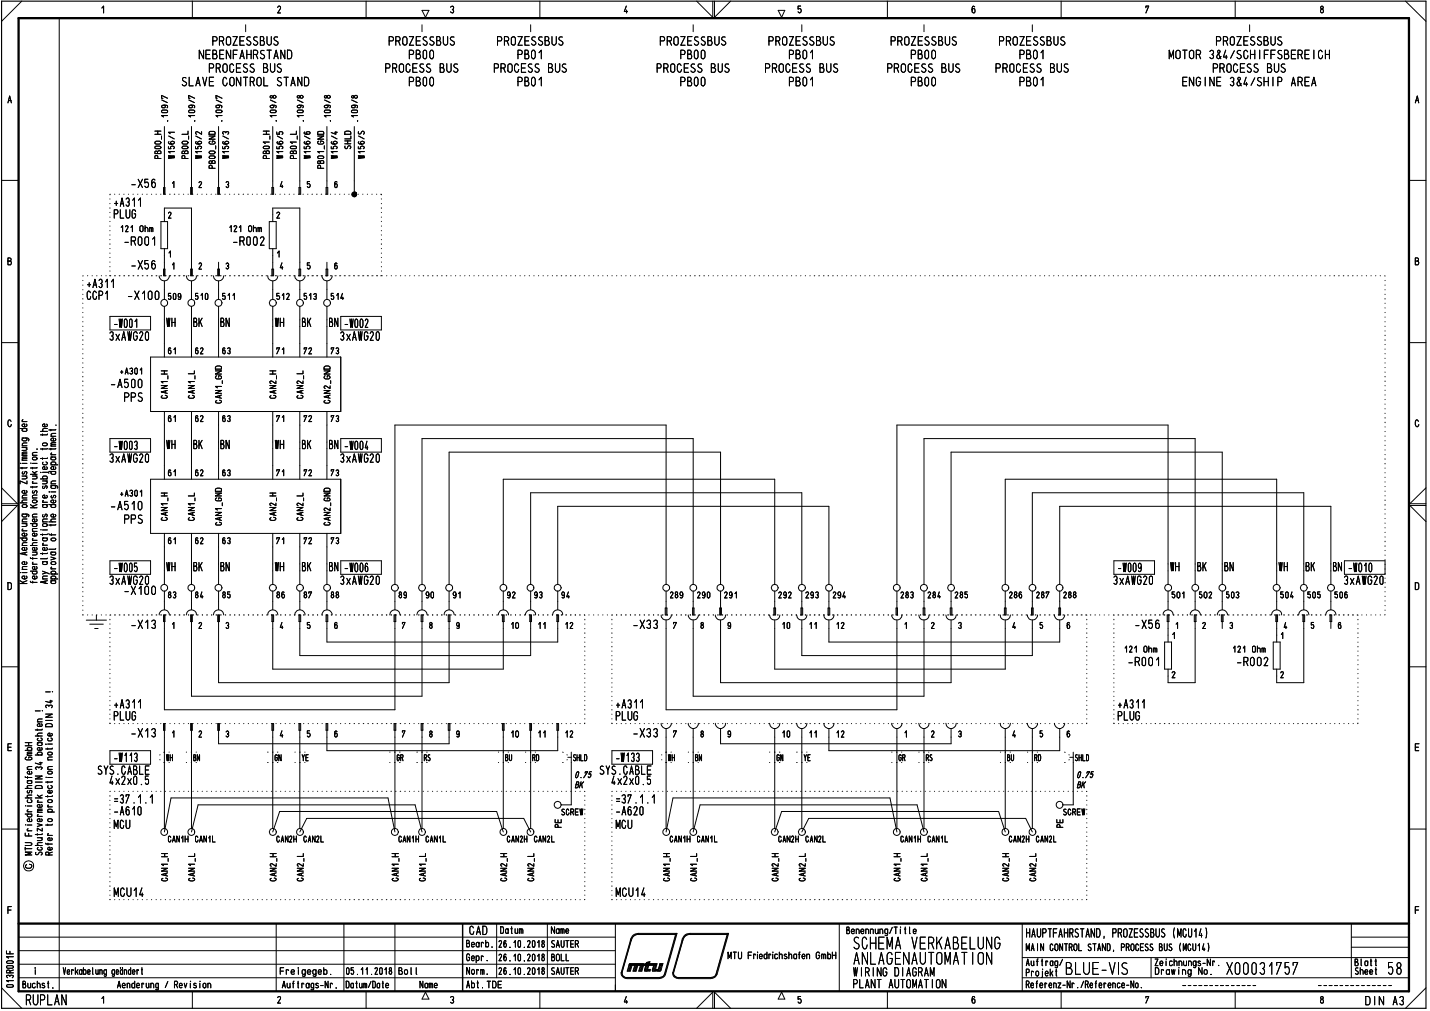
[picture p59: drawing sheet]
<svg xmlns="http://www.w3.org/2000/svg" width="420mm" height="297mm" viewBox="0 0 420 297" stroke-linecap="round" stroke-linejoin="round" font-family="sans-serif">
<defs><g id="words">
<text font-size="5.4" x="185.7" y="184.8">-x</text>
<g font-size="4.7">
<text x="33.1" y="96.4">1001</text>
<text x="49" y="175.9">8</text>
<text x="195.1" y="184.8">-</text>
<text x="196.2" y="184.8">'7</text>
<text x="149.9" y="216.7">10</text>
<text x="157.9" y="216.7">11</text>
<text x="124.4" y="224.2">RS</text>
<text x="2" y="268.6">F</text>
<text x="7.5" y="295.4">RUPLAN</text>
</g>
<g font-size="2.9">
<text x="29.5" y="4">1</text>
<text x="81.2" y="4">2</text>
<text x="132" y="4">3</text>
<text x="183" y="4">4</text>
<text x="234.1" y="4">5</text>
<text x="285.4" y="4">6</text>
<text x="336.3" y="4">7</text>
<text x="387.5" y="4">8</text>
<text x="58.4" y="17.4">NEBENFAHRSTAND</text>
<text x="62.1" y="13.5">PROZESSBUS</text>
<text x="113.9" y="13.5">PROZESSBUS</text>
<text x="119.9" y="17.4">PBOO</text>
<text x="145.8" y="13.5">PROZESSBUS</text>
<text x="151.8" y="17.4">PB01</text>
<text x="193.6" y="13.5">PROZESSBUS</text>
<text x="199.6" y="17.4">PBOO</text>
<text x="225.5" y="13.5">PROZESSBUS</text>
<text x="231.5" y="17.4">PB01</text>
<text x="261.4" y="13.5">PROZESSBUS</text>
<text x="267.4" y="17.4">PBOO</text>
<text x="293.3" y="13.5">PROZESSBUS</text>
<text x="299.3" y="17.4">PB01</text>
<text x="343.4" y="17.4">MOTOR</text>
<text x="355.1" y="17.4">3&amp;4/SCHIFFSBEREICH</text>
<text x="357" y="13.5">PROZESSBUS</text>
<text x="61.1" y="21.4">PROCESS BUS</text>
<text x="112.9" y="21.4">PROCESS</text>
<text x="129" y="21.4">BUS</text>
<text x="144.8" y="21.4">PROCESS BUS</text>
<text x="192.7" y="21.4">PROCESS BUS</text>
<text x="224.5" y="21.4">PROCESS</text>
<text x="240.6" y="21.4">BUS</text>
<text x="260.4" y="21.4">PROCESS BUS</text>
<text x="292.2" y="21.4">PROCESS BUS</text>
<text x="356.1" y="21.4">PROCESS BUS</text>
<text x="53.2" y="25.4">SLAVE</text>
<text x="65.2" y="25.4">CONTROL</text>
<text x="81.1" y="25.4">STAND</text>
<text x="119.9" y="25.4">PBOO</text>
<text x="151.8" y="25.4">PB01</text>
<text x="199.6" y="25.4">PBOO</text>
<text x="231.5" y="25.4">PB01</text>
<text x="267.4" y="25.4">PBOO</text>
<text x="299.3" y="25.4">PB01</text>
<text x="347.2" y="25.4">ENGINE</text>
<text x="361.1" y="25.4">3&amp;4/SHIP</text>
<text x="379.3" y="25.4">AREA</text>
<text x="2.2" y="30.4">A</text>
<text x="415.7" y="30.4">A</text>
<text x="61.1" y="41.1">=</text>
<text x="38.2" y="55.3">-X56</text>
<text x="50.3" y="55.3">1</text>
<text x="55.4" y="55.3">12</text>
<text x="66.1" y="55.3">3</text>
<text x="82" y="55.2">4</text>
<text x="87.5" y="55.4">1 5</text>
<text x="95.5" y="55.4">1 6</text>
<text x="33.2" y="64.3">PLUG</text>
<text x="33.3" y="60.8">+A311</text>
<text x="49.3" y="64.3">2</text>
<text x="81.1" y="64.3">2</text>
<text x="35.2" y="68.2">121 Ohm</text>
<text x="67.1" y="68.2">121 Ohm</text>
<text x="2.1" y="78">B</text>
<text x="36.2" y="72.2">-R001</text>
<text x="68.3" y="72.2">-R002</text>
<text x="81.2" y="75.7">1</text>
<text x="415.6" y="78">B</text>
<text x="38.2" y="79.2">-X56</text>
<text x="50.4" y="79.2">1</text>
<text x="58.3" y="79.2">2</text>
<text x="66.1" y="79.2">3</text>
<text x="82" y="79.2">4</text>
<text x="89.9" y="79.2">5</text>
<text x="97.9" y="79.2">6</text>
<text x="25.3" y="84.7">+A311</text>
<text x="25.4" y="88.1">CCP1</text>
<text x="37.2" y="88.1">-X100 509 1510 1511</text>
<text x="79.1" y="88.1">1512 1.513 1.514</text>
<text x="31.9" y="100.2">3xAWG20</text>
<text x="48.8" y="96.1">WH</text>
<text x="55.9" y="96.1">IBK</text>
<text x="63.9" y="96.1">IBN</text>
<text x="79.8" y="96.1">IWH</text>
<text x="87.8" y="96.1">IBK</text>
<text x="95.7" y="96.1">IBN</text>
<text x="99.8" y="100.2">3xAWG20</text>
<text x="100.9" y="96.4">1002</text>
<text x="49.1" y="104.1">61</text>
<text x="57" y="104.1">62</text>
<text x="65" y="104.1">63</text>
<text x="81" y="104.1">71</text>
<text x="89" y="104.1">72</text>
<text x="97" y="104.1">73</text>
<text x="35.1" y="110.1">+A301</text>
<text x="32.2" y="114">-A500</text>
<text x="36.2" y="118.1">PPS</text>
<text x="94.7" y="114.3">(.1</text>
<text x="1.8" y="125.6">0</text>
<text x="49.1" y="124">61</text>
<text x="57" y="124">62</text>
<text x="65" y="124">63</text>
<text x="81" y="124">71</text>
<text x="89" y="124">72</text>
<text x="97" y="124">73</text>
<text x="48.8" y="132">WH</text>
<text x="56.7" y="132">BK</text>
<text x="64.7" y="132">BN</text>
<text x="80.8" y="132">WH</text>
<text x="88.6" y="132">BK</text>
<text x="96.6" y="132">BN</text>
<text x="31.9" y="136">3xAWG20</text>
<text x="33.2" y="132.2">1003</text>
<text x="99.8" y="136">3xAWG20</text>
<text x="100.9" y="132.2">1004</text>
<text x="49.1" y="140">61</text>
<text x="57" y="140">62</text>
<text x="65" y="140">63</text>
<text x="81" y="140">71</text>
<text x="89" y="140">72</text>
<text x="97" y="140">73</text>
<text x="32.2" y="149.9">-A510</text>
<text x="35.1" y="146">+A301</text>
<text x="63" y="147.3">cm</text>
<text x="6.2" y="153.5">C</text>
<text x="8.7" y="154.9">-0 C</text>
<text x="13.9" y="153.5">.0</text>
<text x="36.2" y="153.9">PPS</text>
<text x="5.6" y="160.4">C.0</text>
<text x="6.2" y="161.7">000—,</text>
<text x="9.1" y="159.1">.-</text>
<text x="12.2" y="157.6">0</text>
<text x="14.7" y="159.1">0</text>
<text x="49.2" y="159.9">61</text>
<text x="57.2" y="159.9">62</text>
<text x="65.2" y="159.9">63</text>
<text x="81.1" y="159.9">71</text>
<text x="89.1" y="159.9">72</text>
<text x="97.1" y="159.9">73</text>
<text x="48.8" y="167.9">WH</text>
<text x="56.6" y="167.9">BK</text>
<text x="64.6" y="167.9">BN</text>
<text x="80.7" y="167.9">WH</text>
<text x="88.6" y="167.9">BK</text>
<text x="96.5" y="167.9">BN</text>
<text x="343.8" y="167.9">WH</text>
<text x="351.8" y="167.9">BK</text>
<text x="359.7" y="167.9">BN</text>
<text x="375.7" y="167.9">WH</text>
<text x="383.6" y="167.9">BK</text>
<text x="391.6" y="167.9">BN</text>
<text x="2" y="173.4">D</text>
<text x="32.1" y="171.9">3xAWG20</text>
<text x="33.2" y="168.1">1005</text>
<text x="99.8" y="171.9">3xAWG20</text>
<text x="100.9" y="168.1">1006</text>
<text x="326.9" y="171.9">3xAWG20</text>
<text x="328.2" y="168.1">1009</text>
<text x="394.6" y="171.9">3xAWG20</text>
<text x="395.9" y="168.1">1010</text>
<text x="415.5" y="173.4">D</text>
<text x="36.4" y="174.8">-X100</text>
<text x="50.6" y="175.9">3</text>
<text x="57" y="175.9">84</text>
<text x="65" y="175.9">85</text>
<text x="80.9" y="175.9">86</text>
<text x="89" y="175.9">87</text>
<text x="96.9" y="175.9">88</text>
<text x="116.8" y="175.9">89</text>
<text x="124.8" y="175.9">90</text>
<text x="132.8" y="175.9">91</text>
<text x="148.8" y="175.9">92</text>
<text x="156.7" y="175.9">93</text>
<text x="164.7" y="175.9">94</text>
<text x="196.7" y="175.9">289</text>
<text x="204.6" y="175.9">290</text>
<text x="212.6" y="175.9">291</text>
<text x="228.6" y="175.9">292</text>
<text x="236.6" y="175.9">293</text>
<text x="244.6" y="175.9">294</text>
<text x="264.5" y="175.9">283</text>
<text x="272.5" y="175.9">284</text>
<text x="278.7" y="175.9">1285</text>
<text x="296.4" y="175.9">286</text>
<text x="302.6" y="175.9">1287</text>
<text x="312.3" y="175.9">288</text>
<text x="344.2" y="175.9">501</text>
<text x="352.2" y="175.9">502</text>
<text x="360.2" y="175.9">503</text>
<text x="376.1" y="175.9">504</text>
<text x="384" y="175.9">505</text>
<text x="392" y="175.9">506</text>
<text x="38.4" y="184.8">-X13</text>
<text x="58.1" y="184.8">2</text>
<text x="66.1" y="184.8">3</text>
<text x="117.9" y="184.8">7</text>
<text x="133.8" y="184.8">9</text>
<text x="150" y="184.8">10</text>
<text x="157.9" y="184.8">11</text>
<text x="165.9" y="184.8">12</text>
<text x="191.6" y="184.8">3`</text>
<text x="205.7" y="184.8">8</text>
<text x="213.7" y="184.8">9</text>
<text x="229.6" y="184.8">10</text>
<text x="237.6" y="184.8">11</text>
<text x="245.5" y="184.8">12</text>
<text x="265.5" y="184.8">1</text>
<text x="273.5" y="184.8">2</text>
<text x="281.4" y="184.8">3</text>
<text x="297.2" y="184.7">4</text>
<text x="305.2" y="184.8">5</text>
<text x="313.1" y="184.9">6</text>
<text x="333.4" y="184.8">-X56</text>
<text x="345.2" y="184.8">1</text>
<text x="353.2" y="184.8">2</text>
<text x="361.2" y="184.8">3</text>
<text x="377.2" y="184.8">4</text>
<text x="385.1" y="184.8">5</text>
<text x="393" y="184.8">6</text>
<text x="330.2" y="191.8">121 Ohm</text>
<text x="344.2" y="187.8">1</text>
<text x="362.1" y="191.8">121 Ohm</text>
<text x="376.2" y="187.8">1</text>
<text x="331.2" y="195.7">-R001</text>
<text x="363.1" y="195.7">-R002</text>
<text x="344.2" y="199.3">2</text>
<text x="376.1" y="199.3">2</text>
<text x="33.4" y="208.2">+A311</text>
<text x="180.8" y="208.2">+A311</text>
<text x="328.4" y="208.2">+A311</text>
<text x="33.2" y="211.8">PLUG</text>
<text x="180.7" y="211.8">PLUG</text>
<text x="270.4" y="214.2">-/</text>
<text x="328.4" y="211.8">PLUG</text>
<text x="2" y="220.7">E</text>
<text x="38.2" y="216.7">-X13</text>
<text x="58.1" y="216.7">2</text>
<text x="66.1" y="216.7">3</text>
<text x="79.7" y="216.8">T</text>
<text x="82" y="216.7">4</text>
<text x="89.9" y="216.7">5</text>
<text x="97.9" y="216.8">6</text>
<text x="117.9" y="216.7">7</text>
<text x="125.8" y="216.7">8</text>
<text x="133.8" y="216.7">9</text>
<text x="165.9" y="216.7">12</text>
<text x="185.7" y="216.7">-X33</text>
<text x="205.5" y="216.7">8</text>
<text x="213.5" y="216.7">9</text>
<text x="229.6" y="216.7">10</text>
<text x="237.6" y="216.7">11</text>
<text x="245.5" y="216.7">12</text>
<text x="265.5" y="216.7">1</text>
<text x="273.5" y="216.7">2</text>
<text x="281.4" y="216.8">3</text>
<text x="297.2" y="216.7">4</text>
<text x="305.2" y="216.7">5</text>
<text x="313.1" y="216.8">6</text>
<text x="415.5" y="220.7">E</text>
<text x="28.5" y="227.7">SYS.CABLE</text>
<text x="33.2" y="223.9">1113</text>
<text x="49.8" y="223.7">H</text>
<text x="54.3" y="223.7">.•</text>
<text x="56.7" y="223.7">BN</text>
<text x="80.5" y="223.7">35</text>
<text x="88.4" y="223.7">`7E</text>
<text x="116.5" y="224.2">GR</text>
<text x="148.3" y="223.7">BU</text>
<text x="156.3" y="223.7">RD</text>
<text x="168.3" y="223.7">SHLD</text>
<text x="168.7" y="227.7">0.75 SYS.CABLE</text>
<text x="180.7" y="223.9">1133</text>
<text x="197.1" y="224.1">5</text>
<text x="201.6" y="224.2">:</text>
<text x="204.1" y="223.7">BN</text>
<text x="228.1" y="224.2">G5</text>
<text x="235.9" y="223.7">`7E</text>
<text x="263.9" y="223.7">GR</text>
<text x="271.9" y="223.7">RS</text>
<text x="295.8" y="223.7">BU</text>
<text x="303.7" y="223.7">RD</text>
<text x="315.7" y="223.7">SHLD</text>
<text x="31.9" y="230.6">4x2x0.5</text>
<text x="168.8" y="231.6">BK</text>
<text x="179.4" y="230.6">4x2x0.5</text>
<text x="316.1" y="231.6">87</text>
<text x="316.2" y="228.7">0.75</text>
<text x="33.2" y="239.6">-A610</text>
<text x="33.3" y="236.1">=37.1.1</text>
<text x="164.8" y="239.6">SCREW</text>
<text x="180.9" y="239.6">-A620</text>
<text x="180.9" y="236.1">=37.1.1</text>
<text x="312.2" y="239.6">SCREW</text>
<text x="33.4" y="243.6">MCU</text>
<text x="180.9" y="243.6">MCU</text>
<text x="310.3" y="241.9">Lu</text>
<text x="49.3" y="247.6">CAN1H CAN1L</text>
<text x="81.1" y="247.6">CAN2H CAN2L</text>
<text x="117" y="247.6">CAN1H CAN1L</text>
<text x="148.8" y="247.6">CAN2H CAN2L</text>
<text x="196.7" y="247.6">CAN1H CAN1L</text>
<text x="228.6" y="247.6">CAN2H</text>
<text x="237.9" y="247.6">AN2L</text>
<text x="264.5" y="247.6">CAN1H CAN1L</text>
<text x="296.3" y="247.6">CAN2H CAN2L</text>
<text x="33.4" y="263.6">MCU14</text>
<text x="180.9" y="263.6">MCU14</text>
<text x="415.5" y="268.6">F</text>
<text x="137.8" y="274.7">CAD</text>
<text x="146.9" y="274.4">Datum</text>
<text x="161.9" y="274.4">Name</text>
<text x="248.5" y="274.5">Benennung/Title</text>
<text x="301.4" y="275.5">HAUPTFAHRSTAND, PROZESSBUS (MCU14)</text>
<text x="136.9" y="278.4">Bearb .</text>
<text x="146.3" y="278.5">26.10.2018</text>
<text x="161.8" y="278.5">SAUTER</text>
<text x="213.8" y="281.9">MTU Friedrichshafen GmbH</text>
<text x="267.8" y="279">ViKAIILU\G</text>
<text x="301.4" y="279.5">MAIN CONTROL STAND, PROCESS BUS (MCU14)</text>
<text x="18.5" y="286.4">Verkabelung geändert</text>
<text x="82.1" y="286.4">Fre gegeb.</text>
<text x="101.4" y="286.4">05.11.2018</text>
<text x="117" y="286.4">Bol l</text>
<text x="136.9" y="282.4">Gebr.</text>
<text x="137" y="286.4">Norm.</text>
<text x="146.3" y="282.4">26.10.2018</text>
<text x="146.3" y="286.4">26.10.2018</text>
<text x="161.8" y="286.4">SAUTER</text>
<text x="161.9" y="282.4">BOLL</text>
<text x="250.7" y="286.9">WIRING DIAGRAM</text>
<text x="250.7" y="283.5">ABLAG-\AUTOldT</text>
<text x="301.2" y="286.9">Projekt 3LU1-V</text>
<text x="301.4" y="283.8">Auftrag/</text>
<text x="339.1" y="283.9">Ze chnungs-Nr</text>
<text x="339.2" y="286.4">Draw ing No.</text>
<text x="397.9" y="283.9">Blatt</text>
<text x="397.9" y="286.4">Sheet</text>
<text x="6.5" y="290.4">Buchst.</text>
<text x="34.4" y="290.4">Aenderung / Revision</text>
<text x="82.8" y="290.4">Auftrags-Nr.</text>
<text x="101.5" y="290.4">Datum/Date</text>
<text x="123.2" y="290.4">Name</text>
<text x="123.8" y="293.7">A</text>
<text x="137" y="290.4">Abt.TDE</text>
<text x="228.5" y="293.7">A</text>
<text x="250.4" y="290.4">PLANT AUTOMATION</text>
<text x="301.3" y="290.4">Referenz-Nr./Reference-No.</text>
<text x="29.5" y="294.9">1</text>
<text x="81.2" y="294.9">2</text>
<text x="132.1" y="294.9">3</text>
<text x="183.3" y="294.9">4</text>
<text x="234.3" y="294.9">5</text>
<text x="285.4" y="294.9">6</text>
<text x="336.5" y="294.9">7</text>
<text x="387.7" y="294.9">8</text>
<text x="401.1" y="295.4">DIN</text>
<text x="409.1" y="295.4">A3/</text>
</g>
<g font-size="2.5">
<text x="63" y="111.5">co</text>
<text x="301.4" y="182.3">1</text>
<text x="303.5" y="182.3">2</text>
<text x="201.8" y="214.2">\-1</text>
<text x="210.1" y="214.2">V</text>
<text x="225.7" y="214.2">V</text>
<text x="233.5" y="214.2">\-1</text>
<text x="261.9" y="214.2">V</text>
<text x="277.5" y="214.2">\-1</text>
<text x="293.8" y="214.2">V</text>
<text x="301.5" y="214.2">V</text>
<text x="7.6" y="240.2">0</text>
</g>
<g font-size="2.2">
<text x="79" y="29">0)</text>
<text x="10.1" y="231.8">C1</text>
<text x="10.3" y="230.4">—</text>
<text x="7.7" y="241.6">000</text>
<text x="162.9" y="243.2">a_</text>
<text x="162.9" y="241.9">Lu</text>
<text x="310.3" y="243.2">a.</text>
</g>
<g font-size="1.5">
<text x="79.1" y="31.8">0)</text>
<text x="87.1" y="31.7">0)</text>
<text x="87.1" y="41.1">I</text>
<text x="57.3" y="43.9">tf,</text>
<text x="65.2" y="43.9">tf,</text>
<text x="77.2" y="46.7">Ct.</text>
<text x="57" y="111.5">1</text>
<text x="16.2" y="125.6">•</text>
<text x="12.3" y="131.2">0e</text>
<text x="12.3" y="143.7">V) 0)</text>
<text x="9.3" y="145">(/)</text>
<text x="9.3" y="146.5">C</text>
<text x="12.3" y="147.9">c0</text>
<text x="12.3" y="149.3">0 -0</text>
<text x="14.1" y="145">.—</text>
<text x="47.1" y="145.9">Z</text>
<text x="79.1" y="148.8">N I</text>
<text x="87.1" y="148.8">NI</text>
<text x="95" y="147.3">CD</text>
<text x="12.2" y="152.1">NN</text>
<text x="79.1" y="151.3">•.&lt;</text>
<text x="87" y="151.3">•.&lt;</text>
<text x="6.2" y="167.5">CO</text>
<text x="6.3" y="166">Ot-00</text>
<text x="6.3" y="170.3">0000.</text>
<text x="13.2" y="206.7">-4-</text>
<text x="7.1" y="220.6">.0</text>
<text x="10" y="222">.0</text>
<text x="10.2" y="216.4">22</text>
<text x="13.2" y="220.6">-1-1</text>
<text x="13.8" y="223.4">C</text>
<text x="13.8" y="226.2">C</text>
<text x="7.9" y="233.2">tf7</text>
<text x="7.8" y="238.8">c-E0.</text>
<text x="10.8" y="236">c-</text>
<text x="7.1" y="249.9">1-•</text>
<text x="10.7" y="247.1">00</text>
<text x="10.7" y="249.9">00</text>
<text x="294.4" y="254.7">&lt;NI</text>
<text x="1.8" y="280.4">Lt-</text>
<text x="1.7" y="286">CC</text>
</g>
</g></defs>
<g fill="none" stroke="#000" stroke-width=".29">
<path d="M6.4 .3l-5.9 6M17.4 5.3v286M56.5 .3v5M107.6 .3v5M124 3h2l-1 2.1zM158.6 .3v5M204.7 .3l4.7 4.8v-4.8M209.9 .3v4.8l4.8-4.8M228.6 3h2l-.9 2.1zM260.7 .3v5M311.8 .3v5M362.9 .3v5"/>
<path d="M413 .3l6 6M.5 53h5M414 53h5M48.3 85v3M56.3 85v3M64.2 85v3M80.1 85v3M88.1 85v3M96.1 85v3M.5 100.7h5M414 100.7h5M416.8 123.8a.48 .48 0 0 0-.6-.4 .48 .48 0 0 0-.4 .6v.7l.4 .6h.4l.3-.6"/>
<path d="M.5 148.5h4.6l-4.6 4.7M.5 143.3l4.6 4.7h-4.6M419 148.5h-4.8l4.8 4.7M419 143.3l-4.8 4.7h4.8M56.3 173.7v3M64.2 173.7v3M80.1 173.7v3M88.1 173.7v3M96.1 173.7v3M116 173.7v3M124 173.7v3M132 173.7v3"/>
<path d="M147.9 173.7v3M155.9 173.7v3M163.9 173.7v3M195.7 173.7v3M203.7 173.7v3M211.7 173.7v3M227.6 173.7v3M235.6 173.7v3M243.5 173.7v3M263.5 173.7v3M271.5 173.7v3M295.4 173.7v3"/>
<path d="M311.4 173.7v3M343.2 173.7v3M351.2 173.7v3M359.1 173.7v3M375.1 173.7v3M383.1 173.7v3M391 173.7v3M.5 195.9h5M414 195.9h5M.5 243.6h5M414 243.6h5M5.5 275.3h175.3"/>
<path d="M5.5 279.3h175.3M81.2 271.4v19.9M101 271.4v19.9M116 271.4v19.9M145.9 271.4v15.9M160.8 271.4v15.9M180.8 271.4v19.9M246.6 271.4v19.9M300.4 271.4v19.8M397 271.4v15.9M397 278.3h17M397 275.3h17"/>
<path d="M.5 290.2l5.9 6M5.5 287.3h175.3M5.5 283.3h175.3M56.5 291.3v4.9M107.6 291.3v4.9M158.6 291.3v4.9M204.7 296.2l4.7-4.7v4.7M209.9 296.2v-4.7l4.8 4.7M260.7 291.3v4.9M300.4 287.3h113.6M300.4 281.3h113.6M311.8 291.3v4.9"/>
<path d="M338.2 281.3v6M362.9 291.3v4.9M419 290.2l-6 6"/>
<circle cx="8.4" cy="254.4" r="1.49"/>
</g>
<path d="M.5 .3h418.5v295.9h-418.5z" fill="none" stroke="#000" stroke-width=".34"/>
<path d="M5.5 5.3h408.5v286h-408.5zM5.5 271.4h408.5" fill="none" stroke="#000" stroke-width=".68"/>
<path d="M135.9 271.4v19.9" fill="none" stroke="#000" stroke-width=".42"/>
<path d="M358.1 283.7h.1" fill="none" stroke="#000" stroke-width=".29"/>
<g fill="none" stroke="#000" stroke-width=".29">
<path d="M7.4 247.6h1.5a.42 .42 0 0 1 .5 .4 .42 .42 0 0 1-.5 .4h-1.5M7.4 244.8v.8h2M8 244.1h1.4M8 242.4h1.4M8.3 243.5l-.3 .4 .3 .2M8.4 244.9v.7M9.4 250.4h-2l1.6 .4-1.6 .4h2M1.9 282.6l.4-.3 1.3 .1a.34 .34 0 0 1 .3 .4 .34 .34 0 0 1-.4 .2h-1.3zM2 283.9l1.5-.2a.38 .38 0 0 1 .4 .4 .38 .38 0 0 1-.4 .4h-1.3l-.3-.4zM2.1 289.4l1.4-.1a.38 .38 0 0 1 .4 .4 .38 .38 0 0 1-.4 .4l-1.4-.1-.2-.3zM2.2 287.3l-.3-.4a.55 .55 0 0 1 .5-.4 .55 .55 0 0 1 .5 .4 .48 .48 0 0 1 .6-.4 .48 .48 0 0 1 .4 .5l-.3 .3M3.9 288.1h-2l.6 .4"/>
<path d="M3.9 281.1h-2l.6 .4M358.1 283.7h.1"/>
</g>
<path d="M8 236.8h1.4M7.6 242.4h.1" fill="none" stroke="#000" stroke-width=".29"/>
<g fill="none" stroke="#000" stroke-width=".29">
<path d="M7.4 218.2h2M8.4 218.2v.9M7.4 228.2l.1 .2h1.9M7.4 234.4h2M7.6 236.8h.1M7.8 222.4l-.4 .4v.2l.4 .3 1.6-.2-.2-.6-.8-.1v.4M8 229.4h1.1l.3 .2v.4l-.3 .2-.9-.1-.2-.4 .3-.3M8 226.1h1.4M8 221.9h1.4M8.1 228.2v.5M9 234.9l.4 .2v.5l-.3 .2-.9-.1-.2-.2 .2-.5M9.2 226.7l.2 .2-.2 .5h-.9l-.3-.5 .7-.3v.8"/>
<path d="M9.4 233.6l-1.3 .1-.1 .5 .4 .2M9.4 230.8l-1.3 .1-.1 .5 .4 .2M9.4 225.2h-1l-.4 .3 .3 .6M9.4 221.4h-1.1l-.3 .2 .3 .3M9.4 221l-1.3 .1-.1 .1 .3 .2M9.4 229.4h-.2M7.4 247.6h1.5a.42 .42 0 0 1 .5 .4 .42 .42 0 0 1-.5 .4h-1.5M7.4 244.8v.8h2M8 244.1h1.4M8 242.4h1.4M8.3 243.5l-.3 .4 .3 .2M8.4 244.9v.7"/>
<path d="M9.4 250.4h-2l1.6 .4-1.6 .4h2"/>
</g>
<path d="M8 236.8h1.4M7.6 242.4h.1" fill="none" stroke="#000" stroke-width=".29"/>
<g fill="none" stroke="#000" stroke-width=".29">
<path d="M7.4 218.2h2M8.4 218.2v.9M10.4 208.9h1.4M11 218.2h1.1l.3 .6-.3 .2h-.8l-.3-.2 .3-.6M11 214.2v.4M11 212.1h1.4M12 216.8l.4 .4-.3 .5h-.8l-.3-.4 .2-.4M12.1 219.7l.3 .4-.4 .4-1-.2v-.5l.7-.2v.9M12.1 212.7l.3 .2-.3 .5h-.9l-.2-.5 .7-.3v.8M12.4 214.2l-.1 .3h-1.9M12.4 211.2l-1.2 .1-.2 .2 .2 .6M12.4 218.2l-.2 .1"/>
<path d="M7.4 228.2l.1 .2h1.9M7.4 234.4h2M7.6 236.8h.1M7.8 222.4l-.4 .4v.2l.4 .3 1.6-.2-.2-.6-.8-.1v.4M8 229.4h1.1l.3 .2v.4l-.3 .2-.9-.1-.2-.4 .3-.3M8 226.1h1.4M8 221.9h1.4M8.1 228.2v.5M9 234.9l.4 .2v.5l-.3 .2-.9-.1-.2-.2 .2-.5M9.2 226.7l.2 .2-.2 .5h-.9l-.3-.5 .7-.3v.8M9.4 233.6l-1.3 .1-.1 .5 .4 .2M9.4 230.8l-1.3 .1-.1 .5 .4 .2"/>
<path d="M9.4 225.2h-1l-.4 .3 .3 .6M9.4 221.4h-1.1l-.3 .2 .3 .3M9.4 221l-1.3 .1-.1 .1 .3 .2M9.4 229.4h-.2M10.4 228h2l-2 .9h2M10.4 234.4h2M10.7 226.1l-.3-.5a.55 .55 0 0 1 .5-.3 .55 .55 0 0 1 .5 .3 .48 .48 0 0 1 .5-.3 .48 .48 0 0 1 .4 .5l-.2 .3M11 233.6l1 .8M11.6 224.1h.8M12 223.9v.8l-1.6-.5M12.1 236.4l.3 .5-.4 .3-1-.1v-.5l.2-.2h.5v.8M12.4 233.6l-.8 .4"/>
<path d="M10.5 250.4a.43 .43 0 0 0 .1 .7 .43 .43 0 0 0 .6-.1 .56 .56 0 0 1 .6-.7 .56 .56 0 0 1 .5 .7l-.2 .2M11 242l1.4 .4-1.4 .4M11 244.9v.5M12.4 247.6h-1.3l-.1 .5 .4 .3M12.4 244.9l-.1 .3h-1.9M12.4 243.3v.9l-1.4-.9v.9"/>
</g>
<g fill="none" stroke="#000" stroke-width=".29">
<path d="M10.4 208.9h1.4M11 218.2h1.1l.3 .6-.3 .2h-.8l-.3-.2 .3-.6M11 214.2v.4M11 212.1h1.4M12 216.8l.4 .4-.3 .5h-.8l-.3-.4 .2-.4M12.1 219.7l.3 .4-.4 .4-1-.2v-.5l.7-.2v.9M12.1 212.7l.3 .2-.3 .5h-.9l-.2-.5 .7-.3v.8M12.5 208.9h.1M12.4 214.2l-.1 .3h-1.9M12.4 211.2l-1.2 .1-.2 .2 .2 .6M12.4 218.2l-.2 .1M10.4 228h2l-2 .9h2"/>
<path d="M10.4 234.4h2M10.7 226.1l-.3-.5a.55 .55 0 0 1 .5-.3 .55 .55 0 0 1 .5 .3 .48 .48 0 0 1 .5-.3 .48 .48 0 0 1 .4 .5l-.2 .3M11 233.6l1 .8M11.6 224.1h.8M12 223.9v.8l-1.6-.5M12.1 236.4l.3 .5-.4 .3-1-.1v-.5l.2-.2h.5v.8M12.4 233.6l-.8 .4M10.5 250.4a.43 .43 0 0 0 .1 .7 .43 .43 0 0 0 .6-.1 .56 .56 0 0 1 .6-.7 .56 .56 0 0 1 .5 .7l-.2 .2M11 242l1.4 .4-1.4 .4M11 244.9v.5M12.4 247.6h-1.3l-.1 .5 .4 .3M12.4 244.9l-.1 .3h-1.9"/>
<path d="M12.4 243.3v.9l-1.4-.9v.9"/>
</g>
<g fill="none" stroke="#000" stroke-width=".29">
<path d="M12.5 208.9h.1M14 229.6v.4M14 233.8v.4M14 238.6h2M14 237.1h1.4M14 228.4h1.4M14.1 235.1l.3-.2 .8 .1 .2 .5-1 .3-.4-.3zM14.3 236.6h-.3l.3 .5M14.4 238.6a.43 .43 0 0 1-.4-.4 .43 .43 0 0 1 .4-.5l.9 .2 .1 .4-.5 .3M14.9 230.8l.5 .3-.4 .5h-.7l-.3-.2 .2-.5M15.1 232.2l.3 .3-.3 .5h-.8l-.3-.3 .1-.4 .6-.1v.8M15.4 233.8l-.1 .2h-1.9"/>
<path d="M15.4 229.6v.2h-2M13.4 247.7l.1 .3h1.9M14 245.4h1.4M14 242.1v.5M14.1 240.7l.3-.2 .8 .1 .2 .5-1 .3-.4-.3zM14.1 247.7v.5M14.3 244.9l-.3 .1 .3 .4M14.4 251.2v-.5a.56 .56 0 0 0-1-.2v.7h2M15.1 249l.3 .4-.5 .4-.8-.2v-.5l.6-.2v.9M15.1 246.2l.3 .4-.5 .4-.8-.2v-.5l.6-.2v.9M15.4 242.1l-.1 .3h-1.9M15.4 250.4l-1 .3"/>
</g>
<path d="M13.4 212.9l.6-.3 1 .1 .4 .3v.5h-2zM13.4 209.8h2l-2 .9h2M13.4 211.7h2M13.4 203.3h1.4M13.5 218.6h.1M13.7 207.9l-.3-.3a.48 .48 0 0 1 .5-.4 .48 .48 0 0 1 .5 .3 .53 .53 0 0 1 .5-.3 .53 .53 0 0 1 .5 .4l-.3 .3M14 218.6h1.4M14.9 216.8l.5 .4-.4 .5h-.7l-.3-.3 .2-.5M15.1 215.5l.3 .2-.3 .5h-.8l-.3-.5 .4-.3h.3v.8M13.6 228.4h.1M14.1 226.7l.3-.1 .8 .1 .2 .5-1 .2-.4-.2zM14.1 221.1l.3-.1 .8 .1 .2 .5-1 .2-.4-.2z" fill="none" stroke="#000" stroke-width=".29"/>
<g fill="none" stroke="#000" stroke-width=".29">
<path d="M15.5 203.3h.1M14 229.6v.4M14 233.8v.4M14 238.6h2M14 237.1h1.4M14 228.4h1.4M14.1 235.1l.3-.2 .8 .1 .2 .5-1 .3-.4-.3zM14.3 236.6h-.3l.3 .5M14.4 238.6a.43 .43 0 0 1-.4-.4 .43 .43 0 0 1 .4-.5l.9 .2 .1 .4-.5 .3M14.9 230.8l.5 .3-.4 .5h-.7l-.3-.2 .2-.5M15.1 232.2l.3 .3-.3 .5h-.8l-.3-.3 .1-.4 .6-.1v.8M15.4 233.8l-.1 .2h-1.9"/>
<path d="M15.4 229.6v.2h-2M13.4 247.7l.1 .3h1.9M14 245.4h1.4M14 242.1v.5M14.1 240.7l.3-.2 .8 .1 .2 .5-1 .3-.4-.3zM14.1 247.7v.5M14.3 244.9l-.3 .1 .3 .4M14.4 251.2v-.5a.56 .56 0 0 0-1-.2v.7h2M15.1 249l.3 .4-.5 .4-.8-.2v-.5l.6-.2v.9M15.1 246.2l.3 .4-.5 .4-.8-.2v-.5l.6-.2v.9M15.4 242.1l-.1 .3h-1.9M15.4 250.4l-1 .3"/>
</g>
<path d="M13.4 212.9l.6-.3 1 .1 .4 .3v.5h-2zM13.4 209.8h2l-2 .9h2M13.4 211.7h2M13.4 203.3h1.4M13.5 218.6h.1M13.7 207.9l-.3-.3a.48 .48 0 0 1 .5-.4 .48 .48 0 0 1 .5 .3 .53 .53 0 0 1 .5-.3 .53 .53 0 0 1 .5 .4l-.3 .3M14 218.6h1.4M14.9 216.8l.5 .4-.4 .5h-.7l-.3-.3 .2-.5M15.1 215.5l.3 .2-.3 .5h-.8l-.3-.5 .4-.3h.3v.8M13.6 228.4h.1M14.1 226.7l.3-.1 .8 .1 .2 .5-1 .2-.4-.2zM14.1 221.1l.3-.1 .8 .1 .2 .5-1 .2-.4-.2z" fill="none" stroke="#000" stroke-width=".29"/>
<g fill="none" stroke="#000" stroke-width=".29">
<path d="M5.9 125.9h2M6 136.1h.1M6.5 128.7l1.8 .1 .2 .3-.2 .4M6.5 139.9h1.4M6.5 137.3v.5M6.5 136.1h1.4M6.5 135.2h1.4M6.5 133.9h1.4M6.5 131.5h1.4M6.5 131h1.4M6.5 123.9h1.4M6.7 138.6a.36 .36 0 0 0-.2 .5 .36 .36 0 0 0 .5 .2 .6 .6 0 0 1 .8-.6l-.1 .7"/>
<path d="M6.7 123.3l-.2 .2 .3 .4M6.8 128.7l-.3 .3 .3 .5h.8l.3-.2-.3-.6M6.8 125.9l-.3 .3 .3 .5h.8l.3-.2-.3-.6M7.5 139.9l.4 .3-.1 .3-1.3 .2M7.5 131.5l.4 .3-.1 .4-1.3 .1M7.7 124.6l.2 .5-.4 .3-.9-.2v-.5l.6-.2v.9M7.9 137.3l-.1 .2h-1.9M7.9 134.7h-1.2l-.2 .3 .2 .2M7.9 134.3h-1.2l-.2 .2 .4 .2M7.9 133.3h-1.2l-.2 .3 .2 .3M7.9 132.8l-1.3 .1v.4h.3M7.9 130.1l-1.3 .2 .1 .7"/>
<path d="M8.9 139.4h2M9.5 139.9h1.4M9.5 136.1h1.4M9.5 137.3v.5M9.5 138.5l1 .9M10.5 139.9l.4 .3-.2 .4-1.2 .1M10.9 137.3v.2h-2M10.9 138.5l-.9 .4M11.9 126.7h2M12 138.8h.1M12.5 138.8h1.5l.4 .2M12.5 127.5v.4"/>
<path d="M12.5 131.7v.5M12.5 134.5v.5M13.5 135.7l.4 .4-.3 .5-.9-.1-.2-.3 .2-.4M13.7 137.2l.2 .2-.2 .5h-1l-.2-.5 .7-.3v.8M13.7 124.6l.2 .3-.1 .3-.9 .2a.45 .45 0 0 1-.4-.6 .45 .45 0 0 1 .7-.3v.9M13.9 134.5l-.1 .2h-1.9M13.9 131.7l-.1 .2h-1.9M13.9 127.5l-.1 .3h-1.9M13.9 125.9l-1.3 .2v.6h.3M5.9 147.7h2M6.5 156h1.4M6.5 146.3h1.4"/>
<path d="M6.6 148.4l.9-.1 .3 .1 .1 .4-1 .3-.3-.2zM6.7 155.4l-.2 .3 .3 .3M7.5 153.8a.42 .42 0 0 1 .4 .5 .42 .42 0 0 1-.4 .4h-1M7.7 156.7l.2 .3-.2 .5h-1l-.2-.4 .1-.3 .6-.2v.9M7.7 144.2l.2 .4-.4 .3-.9-.1-.1-.4 .7-.3v.8M7.9 146.9l-1.3 .1-.1 .4 .4 .3M7.9 145.5l-1.3 .1 .1 .7M7.9 141.3v.9l-2-.9v.9M8.9 149.2h2M8.9 148.3l1.2 .9M9.5 147.2l.4-.3h.6l.4 .3v.2l-.2 .3h-.8zM9.5 156.1h1.4"/>
<path d="M9.5 142.9v.4M9.5 142h1.4M9.7 141.5l-.2 .3 .3 .2M10.6 156.7l.3 .3-.3 .5h-.9l-.1-.7 .6-.2v.9M10.9 155.3l-1.3 .1 .1 .7M10.9 151l-1.3 .2 .1 .7M10.9 142.9v.2h-2M10.9 148.3l-1.3 .5M11.9 140.7h2M12.5 158.1h1.1l.3 .5-.3 .3h-.8l-.3-.3 .3-.5M12.5 141.3h1.4M12.8 140.7l-.3-.3 .3-.5h.8l.3 .3-.3 .5"/>
<path d="M13.5 141.3a.42 .42 0 0 1 .4 .4 .42 .42 0 0 1-.4 .5h-1M13.7 145.5l.2 .3-.2 .5h-1l-.2-.5 .7-.3v.8M5.9 171.4h2M5.9 170.6l1.3 .8M6 168.2h.1M6.5 168.2h1.4M7.9 170.6l-1.3 .5M8.9 170.8l.2 .3h1.8M8.9 163.8l.1 .3h1.9M8.9 167.8h2M9.6 163.8v.5M9.6 170.8v.5"/>
<path d="M9.8 167.8l-.3 .2v.5l.3 .2 1-.2 .1-.4-.4-.3M10.6 166.5l.3 .5-.4 .3-.8-.1-.2-.5 .2-.2h.5v.8M12.5 167.8l1.9 .9M12.5 165h1.1l.3 .4-.1 .3-.2 .2-.9-.1-.2-.4 .3-.4M12.5 170.1h1.4M13.2 170.8v.6M13.7 168.2l-1.2 .5M13.9 170.6l-2 .4 2 .4M13.9 169.2h-1.2l-.2 .5 .2 .4M13.9 164l-.1 .2h-1.9M13.9 165l-.2 .1M15.5 203.3h.1"/>
<path d="M8.7 253.9a.6 .6 0 0 1 .7 .6 .6 .6 0 0 1-.6 .6h-.8l-.4-.3-.1-.5 .3-.3"/>
</g>
<g fill="none" stroke="#000" stroke-width=".29">
<path d="M8.9 139.4h2M9.1 136.1h.1M9.5 133.8h1.4M9.5 137.3v.5M9.5 139.9h1.4M9.5 138.5l1 .9M9.5 136.1h1.4M9.7 134.4h1l.2 .5-1 .2-.4-.2zM10.5 139.9l.4 .3-.2 .4-1.2 .1M10.9 132.9l-1.3 .2 .1 .7M10.9 132h.1M10.9 137.3v.2h-2"/>
<path d="M10.9 138.5l-.9 .4M8.9 149.2h2M8.9 148.3l1.2 .9M9.5 147.2l.4-.3h.6l.4 .3v.2l-.2 .3h-.8zM9.5 156.1h1.4M9.5 142.9v.4M9.5 142h1.4M9.7 141.5l-.2 .3 .3 .2M10.6 156.7l.3 .3-.3 .5h-.9l-.1-.7 .6-.2v.9M10.9 155.3l-1.3 .1 .1 .7M10.9 151l-1.3 .2 .1 .7M10.9 142.9v.2h-2"/>
<path d="M10.9 148.3l-1.3 .5M8.9 170.8l.2 .3h1.8M8.9 163.8l.1 .3h1.9M8.9 167.8h2M9.6 163.8v.5M9.6 170.8v.5M9.8 167.8l-.3 .2v.5l.3 .2 1-.2 .1-.4-.4-.3M10.6 166.5l.3 .5-.4 .3-.8-.1-.2-.5 .2-.2h.5v.8"/>
</g>
<g fill="none" stroke="#000" stroke-width=".29">
<path d="M72.2 7.3v2M124 7.3v2M155.9 7.3v2M203.7 7.3v2M235.6 7.3v2M271.5 7.3v2M303.3 7.3v2M367.2 7.3v2M45.5 39.5h1.8M45.5 38.5h1.8M46.4 38.5v1M47.5 40v.9"/>
<path d="M47.5 32.5l.2-.2h1.2a.38 .38 0 0 1 .3 .4 .38 .38 0 0 1-.3 .4h-1.2l-.2-.3zM47.5 29.4l1.6 .7M47.9 28.9h-.4v-.9l1.7 .9M48.2 30.9a.38 .38 0 0 1 .4 .4 .38 .38 0 0 1-.4 .4h-.5l-.2-.4v-.2l.4-.2 1.2 .1 .1 .2-.1 .5M48.3 37.2v19.9M49.2 35.6h.1M49.2 34h-1.7l.5 .4M49.6 40l1.6 .8M51.3 38.9h-1.8l.5 .4M55.2 38.5v1h-1.7M55.4 40v.9M55.5 32.5l.2-.2h1.2a.38 .38 0 0 1 .3 .4 .38 .38 0 0 1-.3 .4h-1.2l-.3-.3z"/>
<path d="M55.5 29.4l1.6 .7M55.8 28.9h-.4v-.9l1.8 .9M56.2 30.9a.38 .38 0 0 1 .3 .4 .38 .38 0 0 1-.3 .4h-.5l-.3-.4 .1-.2 .3-.2 1.2 .1 .2 .2-.2 .5M56.3 37.2v16M57.2 35.6h.1M57.2 34h-1.8l.6 .4M57.5 40l1.6 .8M59.2 38.7v.8l-1.1-.7a.41 .41 0 0 0-.6 .1 .41 .41 0 0 0 .3 .6M61.5 38.8l1.4-.2 .3 .3v.6h-1.8zM63.5 32.5l1.3-.2a.38 .38 0 0 1 .4 .4 .38 .38 0 0 1-.4 .4h-1.1l-.2-.2zM63.5 29.4l1.7 .7M63.8 28.9h-.3v-.9l1.7 .9"/>
<path d="M64.1 30.9l.5 .4a.61 .61 0 0 1-.6 .4 .61 .61 0 0 1-.5-.4v-.2l.3-.2h.9l.5 .2-.1 .6M64.2 37.2v19.9M65.2 35.6h.1M65.2 34h-1.7l.5 .4M65.5 40l1.6 .8M65.7 39.5a.45 .45 0 0 1 0-.8 .45 .45 0 0 1 .6 .3 .43 .43 0 0 1 .5-.3 .43 .43 0 0 1 .4 .4l-.3 .4M77.3 39.5h1.8M77.3 38.5h1.8M78.3 38.5v1M79.3 40v.9M79.5 32.5l.1-.2h1.2a.38 .38 0 0 1 .4 .4 .38 .38 0 0 1-.4 .4h-1.2l-.2-.3zM79.5 29.4l1.6 .7"/>
<path d="M80.1 37.2v19.9M81.2 35.6h.1M81.2 34h-1.8l.5 .4M81.3 38.8v.7h.9a.46 .46 0 0 1-.1-.7 .46 .46 0 0 1 .6-.1l.4 .2v.4l-.3 .2M81.5 40l1.5 .8M87.1 38.5v1h-1.8M87.4 32.5l.2-.2h1.2a.38 .38 0 0 1 .3 .4 .38 .38 0 0 1-.3 .4h-1.2l-.3-.3zM87.4 28.2a.42 .42 0 0 0 .3 .6 .42 .42 0 0 0 .5-.5 .48 .48 0 0 1 .7-.2 .48 .48 0 0 1 0 .7 .48 .48 0 0 1-.7-.2l-.2-.4zM87.4 29.4l1.6 .7M88.1 37.2v16M89.1 35.6h.1M89.1 34h-1.8l.5 .4"/>
<path d="M89.5 40l1.6 .8M89.5 38.8v.5l1.2 .2a.45 .45 0 0 0 .4-.7 .45 .45 0 0 0-.7-.1l-.4 .2v.3l.4 .3M93.3 40h1.8l-1.8 .9h1.8M93.3 38.8l1.5-.2 .3 .3v.6h-1.8zM95.4 32.5l.1-.2h1.2a.38 .38 0 0 1 .4 .4 .38 .38 0 0 1-.4 .4h-1.2l-.2-.3zM95.4 28.2a.46 .46 0 0 0 .4 .6 .46 .46 0 0 0 .4-.6 .48 .48 0 0 1 .8 0 .48 .48 0 0 1-.2 .7 .48 .48 0 0 1-.7-.5l-.3-.3zM95.4 29.4l1.6 .7M96.1 30.9l.3 .4a.57 .57 0 0 1-.6 .4 .57 .57 0 0 1-.5-.5l.4-.3h.9l.5 .3-.2 .5M96.1 37.2v16M97.1 35.6h.1M97.1 34h-1.8l.5 .4M97.4 40l1.6 .8"/>
<path d="M98.3 38.9h.8M98.7 38.7v.8l-1.4-.6M101.3 38.8l.5-.3 1.1 .1 .2 .9h-1.8zM103.1 40v.8h-1.8M103.3 32.5l1.4-.2a.38 .38 0 0 1 .3 .4 .38 .38 0 0 1-.3 .4h-1.1l-.3-.3zM103.3 29.4l1.6 .7M103.5 28.1a.41 .41 0 0 0-.1 .6 .41 .41 0 0 0 .5 .1 .41 .41 0 0 0 .2-.5 .44 .44 0 0 1 .7-.2 .44 .44 0 0 1 0 .7 .63 .63 0 0 1-.9-.6zM104 30.9a.38 .38 0 0 1 .4 .4 .38 .38 0 0 1-.4 .4h-.5l-.2-.4v-.2l.4-.2 1.2 .1 .1 .2-.1 .5M104.1 37.2v19.9M105 35.6h.1M105 34h-1.7l.5 .4M105.4 38.7a.43 .43 0 0 0 0 .6 .43 .43 0 0 0 .6-.1 .51 .51 0 0 1 .3-.6 .51 .51 0 0 1 .7 .2 .51 .51 0 0 1-.2 .7"/>
<path d="M105.4 40l1.6 .8M379.4 25.2l.6-2.5 .6 2.5M381.4 24h.7a.65 .65 0 0 0 .6-.7 .65 .65 0 0 0-.6-.6h-.7v2.5M384.7 22.7h-1.3v2.5h1.3M385.4 25.2l.6-2.5 .6 2.5M32.3 58.4v.1M32.3 59.8v.1M32.4 57.1l-.1 .1M33.7 57.1h.1M35 57.1h.1M36.4 57.1h.1M37.7 57.1h.1"/>
<path d="M39.1 57.1h.1M40.4 57.1h.1M41.8 57.1h.1M43.1 57.1h.1M44.5 57.1h.1M45.5 41.7l.3-.2h1.1a.42 .42 0 0 1 .4 .4 .42 .42 0 0 1-.4 .4h-1.1l-.3-.2zM45.7 43l1.2-.1a.38 .38 0 0 1 .4 .4 .38 .38 0 0 1-.4 .4h-1.1l-.3-.2zM45.8 57.1h.1M46.3 44.6l-.4-.2-.4 .1v.6h1.8v-.6l-.4-.2-.5 .1-.1 .7M46.4 46.6v-.5a.48 .48 0 0 0-.4-.4 .48 .48 0 0 0-.5 .2v.7h1.8M47.2 57.1h.1M48 55.1h.5v2h-.5z"/>
<path d="M48.6 57.1h.1M49.5 45.7l1.8 .2-1.8 .2 1.8 .2-1.8 .3M49.5 43.1v.6l.7-.1a.5 .5 0 0 1 .4-.7 .5 .5 0 0 1 .5 .7l-.2 .1M49.7 41.7l-.2 .3 .2 .2 1.1 .1a.45 .45 0 0 0 .4-.5 .45 .45 0 0 0-.6-.3l-.5 .4 .4 .4M49.8 57.1h.2M51.2 57.1h.1M51.3 44.5h-1.8l.5 .5M52.5 57.1h.1M53.6 41.7l.2-.2h1.1a.43 .43 0 0 1 .4 .4 .43 .43 0 0 1-.4 .4h-1.1l-.3-.3zM53.6 43l1.3-.1a.38 .38 0 0 1 .3 .4 .38 .38 0 0 1-.3 .4h-1.2l-.2-.3zM53.9 57.1h.1M54.2 44.6l-.5-.2-.2 .2v.5h1.7v-.6l-.4-.2-.4 .1-.2 .7"/>
<path d="M54.3 46.6v-.5a.48 .48 0 0 0-.4-.4 .48 .48 0 0 0-.4 .2v.7h1.7M55.2 57.1h.1M56 55.1v2h.5v-2M56.3 55.1v2M56.6 57.1h.1M57.4 45.7l1.8 .2-1.8 .2 1.8 .2-1.8 .3M57.7 41.7l-.3 .3 .5 .3h.9l.4-.2v-.4l-.4-.2-.6 .2-.2 .2 .5 .4M58 57.1h.1M59.2 44.5h-1.8l.6 .5M59.3 57.1h.1M60.7 57.1h.1M61.4 44.7l.4-.3h1.1a.43 .43 0 0 1 .3 .4 .43 .43 0 0 1-.3 .4h-1.1z"/>
<path d="M61.6 45.9l1.3-.1a.38 .38 0 0 1 .3 .4 .38 .38 0 0 1-.3 .4h-1.2l-.3-.3zM61.8 41.5a.43 .43 0 0 0-.4 .4 .43 .43 0 0 0 .4 .4h1l.4-.3-.2-.4-.5-.2h-.1v.4M62 57.1h.1M62.3 47.5l-.4-.3-.3 .1-.2 .7h1.8v-.6l-.4-.2h-.4l-.1 .8M62.4 49.4v-.5a.5 .5 0 0 0-.4-.4 .5 .5 0 0 0-.6 .3v.6h1.8M63.4 57.1h.1M63.4 42.8v1M64 55.1h.5v2h-.5zM64.7 57.1h.1M65.4 45.7l1.8 .2-1.8 .2 1.8 .2-1.8 .3M65.7 41.7l-.3 .3 .4 .3h1l.4-.2v-.4l-.4-.2-.6 .2-.2 .2 .4 .4M66.1 57.1h.1"/>
<path d="M67.2 44.5h-1.8l.5 .5M67.4 57.1h.1M68.8 57.1h.1M70.1 57.1h.1M71.4 57.1h.2M72.8 57.1h.1M74.1 57.1h.1M75.5 57.1h.1M76.8 57.1h.1M77.5 43l1.3-.1a.38 .38 0 0 1 .3 .4 .38 .38 0 0 1-.3 .4l-1.3-.1-.2-.2zM78.2 44.6l-.3-.2h-.4l-.2 .7h1.8v-.7h-.7l-.2 .7M78.2 57.1h.1"/>
<path d="M79.1 41.7h-1.8l.6 .5M79.5 57.1h.1M79.9 55.1h.5v2h-.5zM80.9 57.1h.1M81.3 45.7l1.8 .2-1.8 .2 1.8 .2-1.8 .3M81.3 43.1v.6h.9a.46 .46 0 0 1-.1-.6 .46 .46 0 0 1 .6-.2l.4 .3v.3l-.3 .2M81.6 41.7l-.3 .2 .3 .3 1.2 .1a.46 .46 0 0 0 .3-.6 .46 .46 0 0 0-.7-.2l-.4 .2v.4l.4 .2M82.3 57.1h.1M83.1 44.5h-1.8l.6 .5M83.6 57.1h.1M85 57.1h.1M85.5 43l1.2-.1a.38 .38 0 0 1 .4 .4 .38 .38 0 0 1-.4 .4l-1.2-.1-.2-.2z"/>
<path d="M86.1 44.6l-.3-.2h-.3l-.2 .7h1.8v-.7h-.8l-.2 .7M86.2 46.6v-.5a.48 .48 0 0 0-.4-.4 .48 .48 0 0 0-.5 .4v.5h1.8M86.3 57.1h.1M87.1 41.7h-1.8l.6 .5M87.7 57.1h.1M87.8 55.1v2h.5v-2M88.1 55.1v2M89 57.1h.1M89.4 45.7l1.7 .2-1.7 .2 1.7 .2-1.7 .3M89.4 43.1v.6h.7a.46 .46 0 0 1-.1-.6 .46 .46 0 0 1 .6-.2l.5 .4-.3 .4M89.5 41.7l-.1 .3 .2 .2 1.1 .1a.43 .43 0 0 0 .4-.4 .43 .43 0 0 0-.5-.4l-.6 .2v.4l.4 .2M90.4 57.1h.1"/>
<path d="M91.1 44.5h-1.7l.5 .5M91.7 57.1h.1M93 57.1h.2M93.3 46.1l.4-.3h1a.38 .38 0 0 1 .4 .4 .38 .38 0 0 1-.4 .4h-1.1l-.3-.2zM93.7 41.5l-.4 .2v.3l.4 .3h1l.4-.3-.1-.3-.6-.3h-.2v.4M94.1 47.5l-.5-.3-.3 .2v.6h1.8v-.6l-.4-.2h-.4l-.2 .8M94.2 49.4v-.5a.44 .44 0 0 0-.4-.4 .44 .44 0 0 0-.5 .3v.6h1.8M94.4 57.1h.1M95.1 44.5h-1.8l.6 .5M95.3 42.8v1M95.8 55.1v2M96.1 55.1v2"/>
<path d="M96.3 55.1v2h-.6M97.1 57.1h.1M97.3 45.7l1.8 .2-1.8 .2 1.8 .2-1.8 .3M97.3 43.1v.6h.8a.46 .46 0 0 1-.1-.6 .46 .46 0 0 1 .6-.2l.5 .4-.3 .4M97.5 41.7l-.2 .3 .3 .2 1.1 .1a.43 .43 0 0 0 .4-.4 .43 .43 0 0 0-.5-.4l-.7 .2v.4l.4 .2M98.4 57.1h.1M99.1 44.5h-1.8l.5 .5M99.8 57.1h.1M101.1 57.1h.1M101.3 42.2h1.8M101.3 41.4h1.8M101.4 42.9a.42 .42 0 0 0 .1 .6 .42 .42 0 0 0 .6-.1 .51 .51 0 0 1 .2-.6 .51 .51 0 0 1 .7 .2 .51 .51 0 0 1-.2 .7"/>
<path d="M102.2 41.4v.8M102.5 57.1h.1M103.8 57.1h.1M105.2 57.1h.1M105.3 45.7l1.8 .2-1.8 .2 1.8 .2-1.8 .3M105.3 43.1v.6l.7-.1a.5 .5 0 0 1 .4-.7 .5 .5 0 0 1 .5 .7l-.2 .1M105.5 41.7l-.2 .3 .2 .2 1.1 .1a.45 .45 0 0 0 .4-.5 .45 .45 0 0 0-.6-.3l-.5 .4 .4 .4M106.6 57.1h.1M107.1 44.5h-1.8l.5 .5M107.9 57.1h.1M109.3 57.1h.1M110.6 57.1h.1"/>
<path d="M111.9 57.1l.2 .1M112.1 58.4v.1M112.1 59.8v.1M32.3 61v.2M32.3 62.4v.1M32.3 63.8h.1M32.3 65v.1M32.3 66.4v.1M32.3 67.7v.1M32.3 69v.1M32.3 70.4h.1M32.3 71.6v.2"/>
<path d="M32.3 73v.1M32.3 74.3v.1M32.3 75.6v.1M32.3 77h.1M32.3 78.3v.1M32.3 79.6v.1M47.3 65.1h1.9v8h-1.9zM48 79.1h.5v1.9h-.5zM48.3 65.1v-4h8v19.9M48.3 73.1v7.9M49.7 74.3l.4-.6v1.8M56 79.1h.5v1.9h-.5z"/>
<path d="M64 79.1h.5v1.9h-.5zM64.2 77v4M79.1 65.1h2.1v8h-2.1zM80.1 65.1v-4h8v19.9M80.1 73.1v7.9M87.8 79.1h.5v1.9h-.5zM96.1 77v4M112.1 61v.2M112.1 62.4v.1M112.1 63.8h.1M112.1 65v.1M112.1 66.4v.1"/>
<path d="M112.1 67.7v.1M112.1 69v.1M112.1 70.4h.1M112.1 71.6v.2M112.1 73v.1M112.1 74.3v.1M112.1 75.6v.1M112.1 77h.1M112.1 78.3v.1M112.1 79.6v.1M24.3 82.4v.1M24.3 83.7v.1"/>
<path d="M24.3 85.1v.1M24.3 86.4v.1M24.3 87.7v.2M24.3 89.1v.1M24.3 90.4v.1M24.3 91.8v.1M24.3 93.1v.1M24.3 94.5v.1M24.3 95.8v.1M24.3 97.2v.1M24.3 98.5v.1M24.3 99.8v.2"/>
<path d="M24.4 81l-.1 .1M25.7 81h.1M27.1 81h.1M28.4 81h.1M29.8 81h.1M31.1 81h.1M32.3 93h11.9v3.9h-11.9M32.3 80.9l.1 .1M32.5 81h.1M33.7 81h.1M33.8 81h.1M35 81h.1"/>
<path d="M35.2 81h.1M36.4 81h.1M36.5 81h.1M37.7 81h.1M37.9 81h.1M39.1 81h.1M39.2 81h.1M40.4 81h.1M40.6 81h.1M41.8 81h.1M42 81h.1M43.1 81h.1"/>
<path d="M43.3 81h.1M44.5 81h.1M44.7 81h.1M45.8 81h.1M46 81h.1M46.8 81a1.48 1.48 0 0 0 1.5 1.6 1.48 1.48 0 0 0 1.4-1.6M47.2 81h.1M47.4 81h.1M48.3 82.5v2.5M48.3 90v4M48.3 95.9v9M48.6 81h.2"/>
<path d="M49.8 81h.4M51.2 81h.3M52.5 81h.1M52.7 81h.2M53.9 81h.1M54.1 81h.1M54.7 81a1.48 1.48 0 0 0 1.5 1.6 1.48 1.48 0 0 0 1.5-1.6M55.2 81h.1M55.4 81h.1M56.3 82.5v2.5M56.3 90v4M56.3 95.9v9"/>
<path d="M56.6 81h.1M56.8 81h.1M58 81h.1M58.1 81h.1M59.3 81h.1M59.5 81h.1M60.7 81h.1M60.8 81h.1M62 81h.1M62.2 81h.1M62.7 81a1.52 1.52 0 0 0 1.5 1.5 1.52 1.52 0 0 0 1.5-1.5M63.4 81h.1"/>
<path d="M63.5 81h.1M64.2 82.5v2.5M64.2 90v4M64.2 95.9v9M64.7 81h.1M64.9 81h.1M66.1 81h.1M66.3 81h.1M67.4 81h.1M67.6 81h.1M68.8 81h.1M69 81h.1"/>
<path d="M70.1 81h.1M70.3 81h.1M71.4 81h.2M71.7 81h.1M72.8 81h.1M73 81h.1M74.1 81h.1M74.4 81h.1M75.5 81h.1M75.7 81h.1M76.8 81h.1M77.1 81h.1"/>
<path d="M78.2 81h.1M78.4 81h.1M78.7 81a1.48 1.48 0 0 0 1.5 1.6 1.48 1.48 0 0 0 1.5-1.6M79.5 81h.1M79.8 81h.6v-1.9h-.5v1.9M80.1 82.5v2.5M80.1 90v4M80.1 95.9v9M80.9 81h.1M81.2 81h.1M82.3 81h.1M82.5 81h.1"/>
<path d="M83.6 81h.1M83.9 81h.1M85 81h.1M85.2 81h.1M86.3 81h.1M86.5 81h.2a1.48 1.48 0 0 0 1.4 1.6 1.48 1.48 0 0 0 1.5-1.6M87.7 81h.1M88.1 82.5v2.5M88.1 90v4M88.1 95.9v9M89 81h.1M89.2 81h.2"/>
<path d="M90.4 81h.1M90.6 81h.1M91.7 81h.1M91.9 81h.2M93 81h.2M93.3 81h.1M94.4 81h.1M94.7 81a1.44 1.44 0 0 0 1.4 1.5 1.44 1.44 0 0 0 1.5-1.5M95.7 81h.6v-1.9h-.5v1.9M96.1 82.5v2.5M96.1 90v4M96.1 95.9v9"/>
<path d="M97.1 81h.1M97.3 81h.1M98.4 81h.1M98.7 81h.1M99.8 81h.1M100 81h.1M100.1 93h12v3.9h-12zM101.1 81h.1M101.4 81h.1M102.5 81h.1M102.7 81h.1M103.8 81h.1"/>
<path d="M104.1 81h.1M105.2 81h.1M105.5 81h.1M106.6 81h.1M106.8 81h.1M107.9 81h.1M108.2 81h.1M109.3 81h.1M109.5 81h.1M110.6 81h.1M110.9 81h.1M112.1 80.9l-.2 .1"/>
<path d="M112.2 81h.1M113.6 81h.1M114.9 81h.1M116.3 81h.1M117.6 81h.1M119 81h.1M120.4 81h.1M121.7 81h.1M123.1 81h.1M124.3 81h.2M125.7 81h.2M127 81h.2"/>
<path d="M128.4 81h.2M129.8 81h.1M131.1 81h.2M132.5 81h.1M133.8 81h.1M135.2 81h.1M136.5 81h.1M137.9 81h.1M139.2 81h.1M140.6 81h.1M141.9 81h.1M143.3 81h.1"/>
<path d="M144.7 81h.1M146 81h.1M147.4 81h.1M148.7 81h.1M150.1 81h.1M151.4 81h.1M152.8 81h.1M154.1 81h.1M155.5 81h.1M156.8 81h.1M158.2 81h.1M159.6 81h.1"/>
<path d="M160.9 81h.1M162.3 81h.1M163.5 81h.2M164.9 81h.2M166.2 81h.2M167.6 81h.2M169 81h.1M170.3 81h.1M171.7 81h.1M173 81h.1M174.4 81h.1M175.7 81h.1"/>
<path d="M177.1 81h.1M178.4 81h.1M179.8 81h.1M181.1 81h.1M182.5 81h.1M183.9 81h.1M185.2 81h.1M186.6 81h.1M187.9 81h.1M189.3 81h.1M190.6 81h.1M192 81h.1"/>
<path d="M193.3 81h.1M194.7 81h.1M196 81h.1M197.4 81h.1M198.8 81h.1M200.1 81h.1M201.4 81h.1M202.7 81h.2M204.1 81h.2M205.4 81h.2M206.8 81h.2M208.2 81h.1"/>
<path d="M209.5 81h.1M210.9 81h.1M212.2 81h.1M213.6 81h.1M214.9 81h.1M216.3 81h.1M217.6 81h.1M219 81h.1M220.3 81h.1M221.7 81h.1M223.1 81h.1M224.4 81h.1"/>
<path d="M225.8 81h.1M227.1 81h.1M228.5 81h.1M229.8 81h.1M231.2 81h.1M232.5 81h.1M233.9 81h.1M235.2 81h.1M236.6 81h.1M238 81h.1M239.2 81h.2M240.6 81h.1"/>
<path d="M241.9 81h.2M243.3 81h.2M244.6 81h.2M246 81h.1M247.4 81h.1M248.7 81h.1M250.1 81h.1M251.4 81h.1M252.8 81h.1M254.1 81h.1M255.5 81h.1M256.8 81h.1"/>
<path d="M258.2 81h.1M259.5 81h.1M260.9 81h.1M262.3 81h.1M263.6 81h.1M265 81h.1M266.3 81h.1M267.7 81h.1M269 81h.1M270.4 81h.1M271.7 81h.1M273.1 81h.1"/>
<path d="M274.4 81h.1M275.8 81h.1M277.1 81h.1M278.4 81h.2M279.8 81h.2M281.1 81h.2M282.5 81h.2M283.8 81h.1M285.2 81h.1M286.6 81h.1M287.9 81h.1M289.3 81h.1"/>
<path d="M290.6 81h.1M292 81h.1M293.3 81h.1M294.7 81h.1M296 81h.1M297.4 81h.1M298.7 81h.1M300.1 81h.1M301.5 81h.1M302.8 81h.1M304.2 81h.1M305.5 81h.1"/>
<path d="M306.9 81h.1M308.2 81h.1M309.6 81h.1M310.9 81h.1M312.3 81h.1M313.6 81h.1M315 81h.1M316.3 81h.1M317.6 81h.2M319 81h.2M320.3 81h.2M321.7 81h.2"/>
<path d="M323 81h.1M324.4 81h.1M325.8 81h.1M327.1 81h.1M328.5 81h.1M329.8 81h.1M331.2 81h.1M332.5 81h.1M333.9 81h.1M335.2 81h.1M336.6 81h.1M337.9 81h.1"/>
<path d="M339.3 81h.1M340.7 81h.1M342 81h.1M343.4 81h.1M344.7 81h.1M346.1 81h.1M347.4 81h.1M348.8 81h.1M350.1 81h.1M351.5 81h.1M352.8 81h.1M354.1 81h.2"/>
<path d="M355.5 81h.1M356.8 81h.2M358.2 81h.2M359.5 81h.2M360.9 81h.1M362.2 81h.1M363.6 81h.1M365 81h.1M366.3 81h.1M367.7 81h.1M369 81h.1M370.4 81h.1"/>
<path d="M371.7 81h.1M373.1 81h.1M374.4 81h.1M375.8 81h.1M377.1 81h.1M378.5 81h.1M379.9 81h.1M381.2 81h.1M382.6 81h.1M383.9 81h.1M385.3 81h.1M386.6 81h.1"/>
<path d="M388 81h.1M389.3 81h.1M390.7 81h.1M392 81h.1M393.3 81h.2M394.7 81h.1M396 81h.2M397.4 81h.2M398.7 81h.1M400.1 81h.1M401.4 81h.1M402.8 81h.1"/>
<path d="M404.2 81h.1M405.5 81h.1M406.9 81l.1 .1M407 82.4v.1M407 83.7v.1M407 85.1v.1M407 86.4v.1M407 87.7v.2M407 89.1v.1M407 90.4v.1M407 91.8v.1M407 93.1v.1"/>
<path d="M407 94.5v.1M407 95.8v.1M407 97.2v.1M407 98.5v.1M407 99.8v.2M24.3 101.2v.1M24.3 102.5v.1M24.3 103.9v.1M24.3 105.2v.1M24.3 106.6v.1M24.3 107.9v.1M24.3 109.3v.1"/>
<path d="M24.3 110.6v.1M24.3 111.9v.2M24.3 113.3v.1M24.3 114.6v.1M24.3 116v.1M24.3 117.3v.1M24.3 118.7v.1M44.2 104.9h55.9v16h-55.9zM47.4 113.3h1.7l-1.7 .8h1.7M47.4 109.9h1.7M47.4 109h1.7M48.3 109v.9"/>
<path d="M48.6 116.2a.44 .44 0 0 1 .6 .3 .44 .44 0 0 1-.6 .5h-.7a.39 .39 0 0 1-.5-.3 .39 .39 0 0 1 .3-.5M48.6 114.8v.6M49.1 114.7l-1.7 .4 1.7 .5M49.1 112.1h-1.7l.5 .4M49.3 110.4v.9M55.3 113.3h1.8l-1.8 .8h1.8M56.5 116.2a.44 .44 0 0 1 .6 .3 .44 .44 0 0 1-.5 .5h-.7a.41 .41 0 0 1-.6-.2 .41 .41 0 0 1 .4-.6M56.6 114.8v.6M57.1 114.7l-1.8 .4 1.8 .5M57.1 112.1h-1.8l.6 .4M57.1 109v.8h-1.8M63.3 114.7h1.8l-1.8 .9h1.8"/>
<path d="M63.3 109h1.8l-1.8 .9h1.8M63.4 107.8l1.2-.3 .5 .3v.7h-1.8zM64.5 117.6l.4 .1 .2 .4-.5 .3h-.7a.39 .39 0 0 1-.5-.2 .39 .39 0 0 1 .3-.5M64.6 116.2v.6M65.1 116.1l-1.8 .5 1.8 .4M65.1 113.5h-1.8l.6 .5M65.3 111.8v.9M79.3 113.3h1.8l-1.8 .8h1.8M79.3 109.9h1.8M79.3 109h1.8M80.1 109v.9M80.4 116.2a.46 .46 0 0 1 .7 .3 .46 .46 0 0 1-.6 .5l-1-.1-.2-.4 .3-.3"/>
<path d="M80.5 114.8v.6M81.1 114.7l-1.8 .4 1.8 .5M81.1 111.9v.8l-1.1-.7a.39 .39 0 0 0-.6 .1 .39 .39 0 0 0 .2 .6M81.2 110.4v.9M87.2 113.3h1.8l-1.8 .8h1.8M88.4 116.2a.45 .45 0 0 1 .6 .4 .45 .45 0 0 1-.6 .4l-1-.1-.2-.4 .4-.3M88.4 114.8v.6M89 114.7l-1.8 .4 1.8 .5M89 111.9v.8l-1.1-.7a.39 .39 0 0 0-.6 .1 .39 .39 0 0 0 .3 .6M89 109v.8h-1.8M89.2 110.4v.9M95.2 109h1.8l-1.8 .9h1.8"/>
<path d="M95.4 107.7l1.1-.2 .4 .3 .1 .7h-1.8zM95.5 110.4a.48 .48 0 0 0-.3 .5 .48 .48 0 0 0 .4 .4h1a.53 .53 0 0 0 .3-.7 .53 .53 0 0 0-.8-.2v.4M96.4 117.6a.44 .44 0 0 1 .6 .4 .44 .44 0 0 1-.5 .4l-1.2-.1-.1-.4 .3-.2M96.5 116.2v.6M97 116.1l-1.8 .5 1.8 .4M407 101.2v.1M407 102.5v.1M407 103.9v.1M407 105.2v.1M407 106.6v.1M407 107.9v.1M407 109.3v.1"/>
<path d="M407 110.6v.1M407 111.9v.2M407 113.3v.1M407 114.6v.1M407 116v.1M407 117.3v.1M407 118.7v.1M9.1 136.1h.1M9.5 133.8h1.4M9.7 134.4h1l.2 .5-1 .2-.4-.2zM10.9 132.9l-1.3 .2 .1 .7M10.9 132h.1"/>
<path d="M14.4 138.5h2M14.9 134.3h1.1l.4 .6-.4 .2h-.7l-.4-.2 .4-.6M14.9 136.6h2.1M14.9 133.6h1.5M14.9 126.2v.4M14.9 131.7v.5M14.9 131.1h1.5M14.9 128.2h1.5M15.2 133.1l-.3 .2 .4 .3M15.3 138.5l-.4 .4 .4 .5 .9-.1 .2-.4-.4-.4M15.4 136.6a.42 .42 0 0 1-.5-.5 .42 .42 0 0 1 .5-.4l1 .3v.3l-.4 .3M16.1 137.2l.3 .2-.3 .5h-.9l-.3-.5 .8-.3v.8"/>
<path d="M16.1 128.8l.3 .2-.3 .5h-.9l-.3-.5 .8-.3v.8M16.4 131.7l-.1 .2h-1.9M16.4 130.6h-1.2l-.3 .2 .3 .3M16.4 130h-1l-.5 .3 .5 .3M16.4 127.3l-1.3 .2 .1 .7M16.4 126.2l-.1 .1h-1.9M16.4 134.3l-.2 .1M24.3 120.1h.1M24.3 121.4v.1M24.3 122.7v.2M24.3 124v.2M24.3 125.4v.1"/>
<path d="M24.3 126.7v.1M24.3 128.1v.1M24.3 129.5h.1M24.3 130.8v.1M24.3 132.2h.1M24.3 133.5v.1M24.3 134.8v.2M24.3 136.1v.2M24.3 137.5v.1M24.3 138.9h.1M32.3 128.9h11.9v3.9h-11.9zM48.3 120.9v9"/>
<path d="M48.3 131.8v9M56.3 120.9v9M56.3 131.8v9M64.2 120.9v9M64.2 131.8v9M80.1 120.9v9M80.1 131.8v9M88.1 120.9v9M88.1 131.8v9M96.1 120.9v9M96.1 131.8v9M100.1 128.9h12v3.9h-12z"/>
<path d="M407 120.1h.1M407 121.4v.1M407 122.7v.2M407 124v.2M407 125.4v.1M407 126.7v.1M407 128.1v.1M407 129.5h.1M407 130.8v.1M407 132.2h.1M407 133.5v.1M407 134.8v.2"/>
<path d="M407 136.1v.2M407 137.5v.1M407 138.9h.1M14.4 148.3h2M15.2 145.6a.33 .33 0 0 0-.1 .6 .33 .33 0 0 0 .5-.2l.1-.2a.33 .33 0 0 1 .5-.2 .33 .33 0 0 1 .1 .4l-.2 .3M15.3 148.3l-.4 .3 .4 .5 1-.2 .1-.3-.4-.3M16.1 147l.3 .4-.4 .3-1-.1-.1-.4 .8-.3v.8M16.4 141.3l-1.3 .2 .1 .7M24.3 140.2v.1M24.3 141.6h.1M24.3 142.9v.1M24.3 144.3v.1"/>
<path d="M24.3 145.6v.1M24.3 146.9v.2M24.3 148.3v.1M24.3 149.6v.1M24.3 151h.1M24.3 152.3v.1M24.3 153.7v.1M24.3 155v.1M24.3 156.4v.1M24.3 157.7v.1M24.3 159v.2M44.2 140.8h55.9v15.9h-55.9z"/>
<path d="M47.4 149.1h1.7l-1.7 .9h1.7M47.4 145.7h1.7M47.4 144.9h1.7M48.3 156.7v9M48.6 152l.1 .1a.43 .43 0 0 1 .4 .4 .43 .43 0 0 1-.5 .4h-.7a.43 .43 0 0 1-.5-.3 .43 .43 0 0 1 .3-.5M48.6 150.7v.6M49.1 150.5l-1.7 .5 1.7 .5M49.1 148h-1.7l.5 .4M49.3 146.3v.9M55.3 149.1h1.8l-1.8 .9h1.8M56.3 156.7v9M56.5 152l.2 .1a.43 .43 0 0 1 .4 .4 .43 .43 0 0 1-.5 .4h-.7a.44 .44 0 0 1-.6-.3 .44 .44 0 0 1 .4-.5"/>
<path d="M56.6 150.7v.6M57.1 150.5l-1.8 .5 1.8 .5M57.1 148h-1.8l.6 .4M57.1 144.9v.8h-1.8M57.3 146.3v.9M63.3 150.5h1.8l-1.8 1h1.8M63.3 144.9h1.8l-1.8 .8h1.8M63.4 143.7l.5-.3 1 .1 .2 .9h-1.8zM64.2 156.7v9M64.5 153.4l.6 .4-.4 .5h-1.2l-.2-.4 .4-.4M64.6 152.1v.6M65.1 152l-1.8 .4 1.8 .5"/>
<path d="M65.1 149.4h-1.8l.6 .5M65.3 147.7v.9M79.3 149.1h1.8l-1.8 .9h1.8M79.3 145.7h1.8M79.3 144.9h1.8M80.1 144.9v.8M80.1 156.7v9M80.4 152l.4 .1 .3 .3-.2 .3-.4 .2-1.1-.2-.1-.4 .3-.2M81.2 146.3v.9M87.2 149.1h1.8l-1.8 .9h1.8M88.1 156.7v9M88.4 152l.6 .4-.1 .3-.5 .2-1.1-.2-.1-.4 .4-.2"/>
<path d="M89 144.9v.8h-1.8M89.2 146.3v.9M95.2 150.5h1.8l-1.8 1h1.8M95.2 144.9h1.8l-1.8 .8h1.8M95.4 143.5h1.4l.2 .9h-1.8zM96.1 156.7v9M96.4 153.4l.6 .4-.4 .5h-1.1l-.3-.5 .3-.3M96.5 152.1v.6M97 152l-1.8 .4 1.8 .5M97 149.3v.7l-1.1-.6a.39 .39 0 0 0-.6 .1 .39 .39 0 0 0 .2 .5M97.2 147.7v.9M407 140.2v.1"/>
<path d="M407 141.6h.1M407 142.9v.1M407 144.3v.1M407 145.6v.1M407 146.9v.2M407 148.3v.1M407 149.6v.1M407 151h.1M407 152.3v.1M407 153.7v.1M407 155v.1M407 156.4v.1"/>
<path d="M407 157.7v.1M407 159v.2M14.9 170.6h1.1l.4 .3-.1 .4-.3 .1-1-.1-.1-.4 .4-.3M14.9 163.7l1.5 .4-1.5 .4M14.9 170.1h2.1M14.9 168.7h2.1M14.9 167.1h1.5M15 165.2l1-.2 .3 .2 .1 .4-1 .3-.4-.2zM15.2 166.6l-.3 .3 .4 .2M15.4 170.1a.42 .42 0 0 1-.5-.4 .42 .42 0 0 1 .5-.5l1 .3-.1 .4-.3 .2M15.4 168.7a.42 .42 0 0 1-.5-.5 .42 .42 0 0 1 .5-.4l.9 .2 .1 .4-.4 .3M16.4 170.6l-.2 .1"/>
<path d="M24.3 160.4v.1M24.3 161.7v.1M24.3 163.1v.1M24.3 164.4v.1M24.3 165.8v.1M24.3 167.1v.1M24.3 168.5v.1M24.3 169.8v.1M24.3 171.1v.2M24.3 172.5v.1M24.3 173.8v.1M24.3 175.2v.1"/>
<path d="M24.3 176.5v.1M24.3 177.9v.1M24.3 179.2v.1M32.3 164.8h11.9v3.9h-11.9zM48.3 167.7v4M48.3 176.7v2.5M56.3 167.7v4M56.3 176.7v2.5M64.2 167.7v4M64.2 176.7v2.5M80.1 167.7v4M80.1 176.7v2.5"/>
<path d="M88.1 167.7v4M88.1 176.7v2.5M96.1 167.7v4M96.1 176.7v2.5M100.1 164.8h12v3.9h-12M116 171.7v-46.8h79.7v46.8M116 176.7v2.5M124 171.7v-42.8h79.7v42.8M124 176.7v2.5M132 171.7v-38.9h79.7v38.9M132 176.7v2.5M147.9 171.7v-30.9h79.7v30.9"/>
<path d="M147.9 176.7v2.5M155.9 171.7v-26.9h79.7v26.9M155.9 176.7v2.5M163.9 171.7v-22.9h79.6v22.9M163.9 176.7v2.5M195.7 176.7v4M203.5 178.6h.4v2.1h-.4zM203.7 176.7v4M211.5 178.6h.5v2.1h-.5zM211.7 176.7v4M227.4 178.6h.5v2.1h-.5zM227.6 176.7v4"/>
<path d="M235.6 176.7v4M243.3 178.6h.5v2.1h-.5zM243.5 176.7v4M263.5 176.7v4M271.5 176.7v4M279.2 178.6h.5v2.1h-.5zM279.4 176.7v4M295.1 178.6h.5v2.1h-.5zM295.4 176.7v4M303.3 176.7v4M311.1 178.6h.5v2.1h-.5zM311.4 176.7v4"/>
<path d="M327.3 164.8h11.9v3.9h-11.9zM343.2 165.7v-40.8h-79.7v46.8M343.2 167.7v4M343.2 176.7v2.5M351.2 165.7v-36.8h-79.7v42.8M351.2 167.7v4M351.2 176.7v2.5M359.1 165.7v-32.9h-79.7v38.9M359.1 167.7v4M359.1 176.7v2.5M375.1 165.7v-24.9h-79.7v30.9M375.1 167.7v4"/>
<path d="M375.1 176.7v2.5M383.1 165.7v-20.9h-79.8v26.9M383.1 167.7v4M383.1 176.7v2.5M391 165.7v-16.9h-79.6v22.9M391 167.7v4M391 176.7v2.5M395 164.8h12v3.9h-12zM407 160.4v.1M407 161.7v.1M407 163.1v.1M407 164.4v.1"/>
<path d="M407 173.8v.1M407 175.2v.1M407 176.5v.1M407 177.9v.1M407 179.2v.1M24.3 180.6l.1 .1M25.4 182.2h5.9M25.7 180.7h.1M26.4 183.4h4M27.1 180.7h.1M27.8 184.7h1M28.3 180.7v1.5"/>
<path d="M28.4 180.7h.1M29.8 180.7h.1M31.1 180.7h.1M32.3 181.9v.2M32.3 183.3v.1M32.3 184.7h.1M32.3 185.9v.2M32.3 187.3v.1M32.3 188.6v.1M32.3 189.9v.2M32.3 191.3h.1M32.3 192.6v.1"/>
<path d="M32.3 193.9v.1M32.3 195.2v.1M32.3 196.6v.1M32.3 197.9v.1M32.3 199.2v.1M32.4 180.7l-.1 .1M32.5 180.7h.1M33.7 180.7h.1M33.8 180.7h.1M35 180.7h.1M35.2 180.7h.1M36.4 180.7h.1"/>
<path d="M36.5 180.7h.1M37.7 180.7h.1M37.9 180.7h.1M39.1 180.7h.1M39.2 180.7h.1M40.4 180.7h.1M40.6 180.7h.1M41.8 180.7h.1M42 180.7h.1M43.1 180.7h.1M43.3 180.7h.1M44.5 180.7h.1"/>
<path d="M44.7 180.7h.1M45.8 180.7h.1M46 180.7h.1M46.8 180.7a1.48 1.48 0 0 1 1.5-1.5 1.48 1.48 0 0 1 1.4 1.5M47.2 180.7h.1M47.4 180.7h.1M48 180.7h.5v1.9h-.5zM48.3 180.7v27.8h67.7v-27.8M48.6 180.7h.2M49.9 180.7h.3M50.7 183.4l.4-.5v1.8M51.3 180.7h.2"/>
<path d="M52.6 180.7h.3M54 180.7h.2M54.7 180.7a1.48 1.48 0 0 1 1.5-1.5 1.48 1.48 0 0 1 1.5 1.5M55.3 180.7h.2M56 180.7h.5v1.9h-.5zM56.3 180.7v23.9h67.7v-23.9M56.7 180.7h.2M58 180.7h.2M59.4 180.7h.2M60.7 180.7h.2M62.1 180.7h.2M62.7 180.7a1.52 1.52 0 0 1 1.5-1.5 1.52 1.52 0 0 1 1.5 1.5"/>
<path d="M63.5 180.7h.1M64 180.7h.5v1.9h-.5zM64.2 180.7v19.9h67.8v-19.9M64.8 180.7h.2M66.2 180.7h.1M67.5 180.7h.2M68.9 180.7h.1M70.2 180.7h.2M71.6 180.7h.2M72.9 180.7h.2M74.3 180.7h.2M75.6 180.7h.2"/>
<path d="M77 180.7h.2M78.4 180.7h.1M78.7 180.7a1.48 1.48 0 0 1 1.5-1.5 1.48 1.48 0 0 1 1.5 1.5M79.7 180.7h.7v1.9h-.5v-1.9M80.1 180.7v15.9h67.8v-15.9M81.1 180.7h.1M82.4 180.7h.2M82.8 182.9l-.5 1.4h.8M82.9 184v.7M83.8 180.7h.1M85.1 180.7h.2M86.5 180.7h.2a1.48 1.48 0 0 1 1.4-1.5 1.48 1.48 0 0 1 1.5 1.5"/>
<path d="M87.8 180.7h.5v1.9h-.5zM88.1 180.7v11.9h67.8v-11.9M89.2 180.7h.2M90.6 180.7h.1M91 182.9h-.7v.7a.52 .52 0 0 1 .8 .4 .52 .52 0 0 1-.7 .5l-.1-.2M91.9 180.7h.2M93.3 180.7h.1M94.7 180.7a1.44 1.44 0 0 1 1.4-1.5 1.44 1.44 0 0 1 1.5 1.5M95.8 180.7h.5v1.9h-.5zM96.1 180.7v7.9h67.8v-7.9M97.3 180.7h.1M98.7 180.7h.1"/>
<path d="M99 183.1l-.2-.2-.5 .2v1.2l.4 .4a.53 .53 0 0 0 .4-.7 .53 .53 0 0 0-.7-.4l-.1 .3M100 180.7h.1M101.4 180.7h.1M102.7 180.7h.1M104 180.7h.2M105.4 180.7h.1M106.7 180.7h.2M108.1 180.7h.1M109.4 180.7h.2M110.8 180.7h.2M112.1 180.7h.2M113.5 180.7h.2"/>
<path d="M114.5 180.7a1.52 1.52 0 0 1 1.5-1.5 1.52 1.52 0 0 1 1.6 1.5h.1M114.9 180.7h.1M116.3 180.7v1.9h-.5v-1.9h.6M118.9 180.7h.2M120.3 180.7h.1M121.6 180.7h.2M122.5 180.7a1.52 1.52 0 0 1 1.5-1.5 1.52 1.52 0 0 1 1.5 1.5M123 180.7h.1M123.7 180.7h.5v1.9h-.5zM124.3 180.7h.2M125.7 180.7h.2M126.4 182.9a.54 .54 0 0 0-.1 .6 .54 .54 0 0 0 .6 .3 .48 .48 0 0 1 0 .8 .48 .48 0 0 1-.7-.2 .48 .48 0 0 1 .2-.7 .43 .43 0 0 0 .6-.4 .43 .43 0 0 0-.6-.4z"/>
<path d="M127 180.7h.2M128.4 180.7h.2M129.8 180.7h.1M130.5 180.7a1.48 1.48 0 0 1 1.5-1.5 1.48 1.48 0 0 1 1.5 1.5M131.1 180.7h.2M131.7 180.7h.5v1.9h-.5zM132.5 180.7h.1M133.8 180.7h.1M135.2 180.7h.1M136.5 180.7h.1M137.9 180.7h.1M139.2 180.7h.1"/>
<path d="M140.6 180.7h.1M141.9 180.7h.1M143.3 180.7h.1M144.7 180.7h.1M146 180.7h.1M146.4 180.7a1.48 1.48 0 0 1 1.5-1.5 1.48 1.48 0 0 1 1.5 1.5M147.4 180.7h.1M147.6 180.7h.5v1.9h-.5zM148.7 180.7h.1M150.1 180.7h.1M151.4 180.7h.1M152.8 180.7h.1"/>
<path d="M154.1 180.7h.1M154.4 180.7a1.48 1.48 0 0 1 1.5-1.5 1.48 1.48 0 0 1 1.5 1.5M155.5 180.7h.1M155.7 180.7h.5v1.9h-.5zM156.8 180.7h.1M158.2 180.7h.1M159.6 180.7h.1M160.9 180.7h.1M162.3 180.7a1.53 1.53 0 0 1 1.5-1.5 1.53 1.53 0 0 1 1.5 1.5M163.5 180.7h.6v1.9h-.5v-1.9M164.9 180.7h.2M166.2 180.7h.2"/>
<path d="M167.6 180.7h.2M169 180.7h.1M170.3 180.7h.2M171.7 180.7l.1 .1M171.8 181.9v.2M171.8 183.3v.1M171.8 184.7h.1M171.8 185.9v.2M171.8 187.3v.1M171.8 188.6v.1M171.8 189.9v.2M171.8 191.3h.1"/>
<path d="M171.8 192.6v.1M171.8 193.9v.1M171.8 195.2v.1M171.8 196.6v.1M171.8 197.9v.1M171.8 199.2v.1M173 180.7h.1M174.4 180.7h.1M175.7 180.7h.1M177.1 180.7h.1M178.4 180.7h.1M179.8 180.7v.1"/>
<path d="M179.8 181.9v.2M179.8 183.3v.1M179.8 184.7h.1M179.8 185.9v.2M179.8 187.3v.1M179.8 188.6v.1M179.8 189.9v.2M179.8 191.3h.1M179.8 192.6v.1M179.8 193.9v.1M179.8 195.2v.1M179.8 196.6v.1"/>
<path d="M179.8 197.9v.1M179.8 199.2v.1M181.1 180.7h.1M182.5 180.7h.1M183.9 180.7h.1M192 180.7h.1M193.3 180.7h.1M194.3 180.7a1.48 1.48 0 0 0 1.4 1.4 1.48 1.48 0 0 0 1.5-1.4M194.7 180.7h.1M195.5 180.7v-2.1h.5v2.1M201.4 180.7h.1M202.2 180.7a1.48 1.48 0 0 0 1.5 1.4 1.48 1.48 0 0 0 1.5-1.4"/>
<path d="M202.7 180.7h.2M203.7 182.2v22.4h67.8v-22.4M204.1 180.7h.2M205.4 180.7h.2M206.8 180.7h.2M208.2 180.7h.1M209.5 180.7h.2M210.2 180.7a1.48 1.48 0 0 0 1.5 1.4 1.48 1.48 0 0 0 1.4-1.4M210.9 180.7h.1M211.7 182.2v18.4h67.7v-18.4M212.2 180.7h.2M213.6 180.7h.1"/>
<path d="M214.9 180.7h.2M216.3 180.7h.2M217.6 180.7h.2M219 180.7h.2M220.3 180.7h.2M221.7 180.7h.2M223.1 180.7h.1M224.4 180.7h.2M225.8 180.7h.1M226.1 180.7a1.53 1.53 0 0 0 1.5 1.4 1.53 1.53 0 0 0 1.6-1.4M227.1 180.7h.2M227.6 182.2v14.4h67.8v-14.4"/>
<path d="M228.5 180.7h.1M229.8 180.7h.2M231.2 180.7h.2M232.5 180.7h.2M233.9 180.7h.2a1.53 1.53 0 0 0 1.5 1.4 1.53 1.53 0 0 0 1.5-1.4M235.2 180.7h.6v-2.1h-.5v2.1M235.6 182.2v10.4h67.7v-10.4M236.6 180.7h.2M238 180.7h.1M239.2 180.7h.3M240.6 180.7h.2M241.9 180.7h.3"/>
<path d="M242.1 180.7a1.48 1.48 0 0 0 1.5 1.4 1.48 1.48 0 0 0 1.5-1.4M243.5 182.2v6.4h67.9v-6.4M244.6 180.7h.3M246 180.7h.3M247.4 180.7h.2M248.7 180.7h.3M250.1 180.7h.1M251.4 180.7h.2M252.8 180.7h.1M254.1 180.7h.2M255.5 180.7h.2M256.8 180.7h.2"/>
<path d="M258.2 180.7h.2M259.5 180.7h.2M260.9 180.7h.2M262 180.7a1.48 1.48 0 0 0 1.5 1.4 1.48 1.48 0 0 0 1.5-1.4h.1M262.3 180.7h.1M263.5 182.2v26.3h-67.8v-23.8M263.7 180.7v-2.1h-.4v2.1h.5M266.3 180.7h.2M267.7 180.7h.1M269 180.7h.2M270 180.7a1.48 1.48 0 0 0 1.4 1.4 1.48 1.48 0 0 0 1.5-1.4M270.4 180.7h.2"/>
<path d="M271.7 180.7v-2.1h-.5v2.1h.7M273.1 180.7h.2M274.4 180.7h.2M275.8 180.7h.2M277.1 180.7h.2M277.9 180.7a1.53 1.53 0 0 0 1.5 1.4 1.53 1.53 0 0 0 1.6-1.4M278.4 180.7h.3M279.8 180.7h.2M281.1 180.7h.3M282.5 180.7h.2M283.8 180.7h.1M284 180.7h.1"/>
<path d="M285.2 180.7h.1M285.4 180.7h.1M286.6 180.7h.1M286.7 180.7h.1M287.9 180.7h.1M288.1 180.7h.1M289.3 180.7h.1M289.4 180.7h.1M290.6 180.7h.1M290.8 180.7h.1M292 180.7h.1M292.1 180.7h.1"/>
<path d="M293.3 180.7h.1M293.5 180.7h.1M293.9 180.7a1.48 1.48 0 0 0 1.5 1.4 1.48 1.48 0 0 0 1.5-1.4M294.7 180.7h.1M294.9 180.7h.1M296 180.7h.1M296.2 180.7h.1M297.4 180.7h.1M297.6 180.7h.1M298.7 180.7h.1M298.9 180.7h.1M300.1 180.7h.1"/>
<path d="M300.3 180.7h.1M301.9 180.7a1.48 1.48 0 0 0 1.5 1.4 1.48 1.48 0 0 0 1.4-1.4M303.1 180.7v-2.1h.5v2.1M306.9 180.7h.1M307 180.7h.1M308.2 180.7h.1M308.4 180.7h.1M309.6 180.7h.1M309.8 180.7a1.53 1.53 0 0 0 1.5 1.4 1.53 1.53 0 0 0 1.5-1.4M310.9 180.7h.1M312.3 180.7h.1M312.5 180.7h.1"/>
<path d="M313.6 180.7h.1M313.8 180.7h.1M315 180.7h.1M315.2 180.7h.1M316.3 180.7h.1M316.5 180.7h.1M317.6 180.7h.2M317.9 180.7h.1M319 180.7h.2M319.2 180.7l.1 .1M319.3 181.9v.2M319.3 183.3v.1"/>
<path d="M319.3 184.7h.1M319.3 185.9v.2M319.3 187.3v.1M319.3 188.6v.1M319.3 189.9v.2M319.3 191.3h.1M319.3 192.6v.1M319.3 193.9v.1M319.3 195.2v.1M319.3 196.6v.1M319.3 197.9v.1M319.3 199.2v.1"/>
<path d="M320.3 180.7h.2M321.7 180.7h.2M323 180.7h.1M324.4 180.7h.1M325.8 180.7h.1M327.1 180.7h.1M327.3 181.9v.2M327.3 183.3v.1M327.3 184.7h.1M327.3 185.9v.2M327.3 187.3v.1M327.3 188.6v.1"/>
<path d="M327.3 189.9v.2M327.3 191.3h.1M327.3 192.6v.1M327.3 193.9v.1M327.3 195.2v.1M327.3 196.6v.1M327.3 197.9v.1M327.3 199.2v.1M327.4 180.7l-.1 .1M328.5 180.7h.1M328.6 180.7h.1M329.8 180.7h.1"/>
<path d="M330 180.7h.1M331.2 180.7h.1M331.3 180.7h.1M332.5 180.7h.1M332.7 180.7h.1M333.9 180.7h.1M334.1 180.7h.1M335.2 180.7h.1M335.4 180.7h.1M336.6 180.7h.1M336.8 180.7h.1M337.9 180.7h.1"/>
<path d="M338.1 180.7h.1M339.3 180.7h.3M340.7 180.7h.2M341.8 180.7a1.48 1.48 0 0 1 1.4-1.5 1.48 1.48 0 0 1 1.5 1.5h.3M342 180.7h.3M342.2 188.6h2v8h-2zM343.2 180.7v7.9M343.5 180.7v1.9h-.6v-1.9h.7M346.1 180.7h.1M347.4 180.7h.2M348.8 180.7h.2M349.7 180.7a1.48 1.48 0 0 1 1.5-1.5 1.48 1.48 0 0 1 1.5 1.5"/>
<path d="M350.1 180.7h.2M350.9 180.7h.5v1.9h-.5zM351.2 180.7v19.9h-8v-4M351.5 180.7h.2M352.8 180.7h.2M354.1 180.7h.3M355.5 180.7h.2M356.8 180.7h.3M357.7 180.7a1.48 1.48 0 0 1 1.5-1.5 1.48 1.48 0 0 1 1.4 1.5M358.2 180.7h.2M358.9 180.7h.5v1.9h-.5zM359.1 180.7v4"/>
<path d="M359.5 180.7h.3M360.9 180.7h.1M361.1 180.7h.1M362.2 180.7h.1M362.4 180.7h.1M363.6 180.7h.1M363.8 180.7h.1M365 180.7h.1M365.1 180.7h.1M366.3 180.7h.1M366.5 180.7h.1M367.7 180.7h.1"/>
<path d="M367.8 180.7h.1M369 180.7h.1M369.2 180.7h.1M370.4 180.7h.1M370.5 180.7h.1M371.7 180.7h.1M371.9 180.7h.1M373.1 180.7h.1M373.3 180.7h.1M373.6 180.7a1.48 1.48 0 0 1 1.5-1.5 1.48 1.48 0 0 1 1.5 1.5M374.1 188.6h2v8h-2zM374.4 180.7h.1"/>
<path d="M374.6 180.7h.1M374.9 180.7h.5v1.9h-.5zM375.1 180.7v7.9M375.8 180.7h.1M376 180.7h.1M377.1 180.7h.1M377.3 180.7h.1M378.5 180.7h.1M378.7 180.7h.1M379.9 180.7h.1M380 180.7h.1M381.2 180.7h.3"/>
<path d="M381.6 180.7a1.52 1.52 0 0 1 1.5-1.5 1.52 1.52 0 0 1 1.5 1.5M382.6 180.7h.7v1.9h-.5v-1.9M383.1 180.7v19.9h-8v-4M383.9 180.7h.3M385.3 180.7h.2M386.6 180.7h.3M388 180.7h.2M389.3 180.7h.2a1.52 1.52 0 0 1 1.5-1.5 1.52 1.52 0 0 1 1.6 1.5M390.7 180.7h.6v1.9h-.5v-1.9M391 180.7v4M392 180.7h.2M393.3 180.7h.3"/>
<path d="M394.7 180.7h.2M396 180.7h.3M397.4 180.7h.2M398.7 180.7h.1M398.9 180.7l.1 .1M399 181.9v.2M399 183.3v.1M399 184.7h.1M399 185.9v.2M399 187.3v.1M399 188.6v.1M399 189.9v.2"/>
<path d="M399 191.3h.1M399 192.6v.1M399 193.9v.1M399 195.2v.1M399 196.6v.1M399 197.9v.1M399 199.2v.1M400.1 180.7h.1M401.4 180.7h.1M402.8 180.7h.1M404.2 180.7h.1M405.5 180.7h.1"/>
<path d="M407 180.6l-.1 .1M32.3 200.6v.1M32.3 201.8v.1M32.3 203.2v.1M32.3 204.6h.1M32.3 205.8v.1M32.3 207.2v.1M32.3 208.4v.2M32.3 209.8v.1M32.3 211.2h.1M32.3 212.4l.1 .2M41.8 212.6h.1"/>
<path d="M43.1 212.6h.1M44.5 212.6h.1M45.8 212.6h.1M47.2 212.6h.1M48 212.6h.5v1.9h-.5zM48.3 212.6v30.8M48.6 212.6h.1M49.9 212.6h.1M50.7 215.3l.4-.6v1.9M51.3 212.6h.1M52.6 212.6h.1M54 212.6h.1"/>
<path d="M55.3 212.6h.1M56 212.6h.5v1.9h-.5zM56.3 212.6v30.8M56.7 212.6h.1M58 212.6h.1M59.4 212.6h.1M60.7 212.6h.1M62.1 212.6h.1M63.5 212.6h.1M64 212.6h.5v1.9h-.5zM64.2 212.6v5.9h67.8v-5.9M64.8 212.6h.1"/>
<path d="M66.2 212.6h.1M67.5 212.6h.1M68.9 212.6h.1M70.2 212.6h.1M71.6 212.6h.1M72.9 212.6h.1M74.3 212.6h.1M75.6 212.6h.1M77 212.6h.1M78.4 212.6h.1M79.7 212.6h.1M79.9 214.5v-1.9h.5v1.9"/>
<path d="M80.1 212.6v1.9M80.1 216.6v4.4M81.1 212.6h.1M82.4 212.6h.1M83.8 212.6h.1M85.1 212.6h.1M86.5 212.6h.1M87.8 212.6h.5v1.9h-.5zM88.1 212.6v8.4M89.2 212.6h.1M90.6 212.6h.1M91.9 212.6h.1"/>
<path d="M93.3 212.6h.1M94.6 212.6h.1M95.8 212.6h.5v1.9h-.5zM96.1 212.6v8h67.8v-8M97.3 212.6h.1M98.7 212.6h.1M100 212.6h.1M101.4 212.6h.1M102.7 212.6h.1M104 212.6h.2M105.4 212.6h.1M106.7 212.6h.2"/>
<path d="M108.1 212.6h.1M109.4 212.6h.2M110.8 212.6h.2M112.1 212.6h.2M113.5 212.6h.2M114.9 212.6h.1M116 212.6v30.8M116.3 212.6v1.9h-.5v-1.9h.6M117.6 212.6h.1M118.9 212.6h.2M120.3 212.6h.1M121.6 212.6h.1"/>
<path d="M123 212.6h.1M123.7 212.6h.5v1.9h-.5zM124 212.6v8.4M124.3 212.6h.1M125.7 212.6h.1M127 212.6h.1M128.4 212.6h.1M129.8 212.6h.1M131.1 212.6h.1M131.7 212.6h.5v1.9h-.5zM132.5 212.6h.1M133.8 212.6h.1"/>
<path d="M135.2 212.6h.1M136.5 212.6h.1M137.9 212.6h.1M139.2 212.6h.1M140.6 212.6h.1M141.9 212.6h.1M143.3 212.6h.1M144.7 212.6h.1M146 212.6h.1M147.4 212.6h.1M147.6 212.6h.5v1.9h-.5zM147.9 212.6v30.8"/>
<path d="M154.1 212.6h.1M155.5 212.6h.1M155.7 212.6h.5v1.9h-.5zM155.9 212.6v30.8M162.3 212.6h.1M163.6 212.6h.5v1.9h-.5zM165 212.6h.1M166.3 212.6h.1M167.7 212.6h.1M169 212.6h.1M170.4 212.6h.1M171.8 212.4l-.1 .2"/>
<path d="M171.8 200.6v.1M171.8 201.8v.1M171.8 203.2v.1M171.8 204.6h.1M171.8 205.8v.1M171.8 207.2v.1M171.8 208.4v.2M171.8 209.8v.1M171.8 211.2h.1M179.8 200.6v.1M179.8 201.8v.1M179.8 203.2v.1"/>
<path d="M179.8 204.6h.1M179.8 205.8v.1M179.8 207.2v.1M179.8 208.4v.2M179.8 209.8v.1M179.8 211.2h.1M179.8 212.4l.1 .2M189.3 212.6h.1M190.6 212.6h.1M192 212.6h.1M193.3 212.6h.1M194.3 212.5a1.48 1.48 0 0 0 1.4 1.5 1.48 1.48 0 0 0 1.5-1.5"/>
<path d="M194.7 212.6h.1M195.7 214v29.4M196 212.6h.1M197.4 212.6h.1M197.9 215.1v-.4h.9l-.9 1.9M198.8 212.6h.1M200.1 212.6h.1M203.7 214v29.4M206.9 212.6h.1M208.2 212.6h.1M210.2 212.5a1.48 1.48 0 0 0 1.5 1.5 1.48 1.48 0 0 0 1.4-1.5M211.7 214v4.5h67.7v-4.5"/>
<path d="M213.7 212.6h.1M215 212.6h.1M216.4 212.6h.1M217.7 212.6h.1M219.1 212.6h.1M220.4 212.6h.1M221.8 212.6h.1M223.1 212.6h.1M224.5 212.6h.1M226.1 212.5a1.52 1.52 0 0 0 1.5 1.5 1.52 1.52 0 0 0 1.6-1.5M227.6 214v29.4M228.6 212.6h.1"/>
<path d="M229.9 212.6h.1M231.3 212.6h.1M232.5 212.6h.2M235.6 214v7M238 212.6h.1M239.3 212.6h.2M240.7 212.6h.1M242 212.6h.2M242.1 212.5a1.48 1.48 0 0 0 1.5 1.5 1.48 1.48 0 0 0 1.5-1.5M243.4 212.6h.1M243.5 214v6.6h67.9v-6.6M244.7 212.6h.2"/>
<path d="M246.1 212.6h.2M247.4 212.6h.2M248.8 212.6h.2M250.1 212.6h.1M251.5 212.6h.1M252.9 212.6h.1M254.2 212.6h.1M255.6 212.6h.1M256.9 212.6h.1M258.3 212.6h.1M259.6 212.6h.1M261 212.6h.1"/>
<path d="M262 212.5a1.48 1.48 0 0 0 1.5 1.5 1.48 1.48 0 0 0 1.5-1.5M263.5 214v7M265 212.6h.1M266.4 212.6h.1M267.8 212.6h.1M269.1 212.6h.1M271.5 214v7M274.5 212.6h.1M275.9 212.6h.1M282.7 212.6h.1M284 212.6h.1M285.4 212.6h.1"/>
<path d="M286.7 212.6h.1M288.1 212.6h.1M289.4 212.6h.1M290.8 212.6h.1M292.1 212.6h.1M293.9 212.5a1.48 1.48 0 0 0 1.5 1.5 1.48 1.48 0 0 0 1.5-1.5M295.4 214v7M296.2 212.6h.1M297.6 212.6h.1M298.9 212.6h.1M300.3 212.6h.1M301.9 212.5a1.48 1.48 0 0 0 1.5 1.5 1.48 1.48 0 0 0 1.4-1.5"/>
<path d="M303.3 214v7M304.3 212.6h.1M305.7 212.6h.1M307 212.6h.1M308.4 212.6h.1M309.8 212.6h.1M309.8 212.5a1.48 1.48 0 0 0 1.5 1.5 1.48 1.48 0 0 0 1.5-1.5M311.1 212.6h.1M312.5 212.6h.1M313.8 212.6h.1M315.2 212.6h.1M316.5 212.6h.1"/>
<path d="M317.9 212.6h.1M319.3 212.4l-.1 .2M319.3 200.6v.1M319.3 201.8v.1M319.3 203.2v.1M319.3 204.6h.1M319.3 205.8v.1M319.3 207.2v.1M319.3 208.4v.2M319.3 209.8v.1M319.3 211.2h.1M327.3 200.6v.1"/>
<path d="M327.3 201.8v.1M327.3 203.2v.1M327.3 204.6h.1M327.3 205.8v.1M327.3 207.2v.1M327.3 208.4v.2M327.3 209.8v.1M327.3 211.2h.1M327.3 212.4l.1 .2M336.8 212.6h.1M338.1 212.6h.1M339.4 212.6h.2"/>
<path d="M340.7 212.6h.2M342.1 212.6h.2M343.5 212.6h.1M344.8 212.6h.2M346.2 212.6h.1M347.5 212.6h.1M348.9 212.6h.1M350.2 212.6h.1M351.6 212.6h.1M352.9 212.6h.1M354.3 212.6h.1M355.6 212.6h.1"/>
<path d="M357 212.6h.1M358.4 212.6h.1M359.7 212.6h.1M361.1 212.6h.1M362.4 212.6h.1M363.8 212.6h.1M365.1 212.6h.1M366.5 212.6h.1M367.8 212.6h.1M369.2 212.6h.1M370.5 212.6h.1M371.9 212.6h.1"/>
<path d="M373.3 212.6h.1M374.6 212.6h.1M376 212.6h.1M377.3 212.6h.1M378.7 212.6h.1M380 212.6h.1M381.3 212.6h.2M382.7 212.6h.1M384 212.6h.2M385.4 212.6h.1M386.7 212.6h.2M388.1 212.6h.1"/>
<path d="M389.4 212.6h.1M390.8 212.6h.1M392.1 212.6h.1M393.5 212.6h.1M394.8 212.6h.1M396.2 212.6h.1M397.6 212.6h.1M399 212.4l-.1 .2M399 200.6v.1M399 201.8v.1M399 203.2v.1M399 204.6h.1"/>
<path d="M399 205.8v.1M399 207.2v.1M399 208.4v.2M399 209.8v.1M399 211.2h.1M32.3 220.6h11.9v3.9h-11.9zM32.3 233.8v.1M32.3 235.1v.1M32.3 236.5v.1M32.3 237.7v.2M32.3 239.1v.1M32.4 232.5l-.1 .1"/>
<path d="M33.7 232.5h.1M35 232.5h.1M36.4 232.5h.1M37.7 232.5h.1M39.1 232.5h.1M40.4 232.5h.1M41.8 232.5h.1M43.1 232.5h.1M44.5 232.5h.1M45.8 232.5h.1M46.9 223.2l.1 .1M47 221.7l-.1 .1"/>
<path d="M47.2 232.5h.1M48.1 224h.3M48.4 221l-.3 .1M48.6 232.5h.1M49.7 221h.1M49.9 232.5h.1M51.3 232.5h.1M52.6 232.5h.1M54 232.5h.1M54.7 221h.1M55.3 232.5h.1M56.2 221h.1"/>
<path d="M56.7 232.5h.1M57.6 221h.1M58 232.5h.1M59.4 232.5h.1M60.7 232.5h.1M62.1 232.5h.1M63.5 232.5h.1M64.8 232.5h.1M66.2 232.5h.1M67.5 232.5h.1M68.9 232.5h.1M70.2 232.5h.1"/>
<path d="M71.6 232.5h.1M72.9 232.5h.1M74.3 232.5h.1M75.6 232.5h.1M77 232.5h.1M78.4 232.5h.1M78.6 224h.2M78.6 221h.2M79.7 232.5h.1M80.1 224v19.4M81.1 232.5h.1M82.4 232.5h.1"/>
<path d="M83.8 232.5h.1M85.1 232.5h.1M86.5 232.5h.1M86.7 224h.1M86.7 221h.1M87.8 232.5h.1M88.1 224v19.4M89.2 232.5h.1M90.6 232.5h.1M91.9 232.5h.1M93.3 232.5h.1M94.6 232.5h.1"/>
<path d="M96 232.5h.1M97.3 232.5h.1M98.7 232.5h.1M100 232.5h.1M101.4 232.5h.1M102.7 232.5h.1M104 232.5h.2M105.4 232.5h.1M106.7 232.5h.2M108.1 232.5h.1M109.4 232.5h.2M110.8 232.5h.2"/>
<path d="M112.1 232.5h.2M113.5 232.5h.2M114.5 224h.1M114.5 221h.1M114.9 232.5h.1M116 221h.1M116.2 232.5h.2M117.4 221h.2M117.6 232.5h.1M118.9 232.5h.2M120.3 232.5h.1M121.6 232.5h.1"/>
<path d="M122.5 224h.1M122.5 221h.1M123 232.5h.1M124 224v19.4M124.3 232.5h.1M125.7 232.5h.1M127 232.5h.1M128.4 232.5h.1M129.8 232.5h.1M131.1 232.5h.1M132.5 232.5h.1M133.8 232.5h.1"/>
<path d="M135.2 232.5h.1M136.5 232.5h.1M137.9 232.5h.1M139.2 232.5h.1M140.6 232.5h.1M141.9 232.5h.1M143.3 232.5h.1M144.7 232.5h.1M146 232.5h.1M146.4 224h.1M146.4 221h.1M147.4 232.5h.1"/>
<path d="M147.9 221h.1M148.7 232.5h.1M149.3 221h.1M150.1 232.5h.1M151.4 232.5h.1M152.8 232.5h.1M154.1 232.5h.1M154.4 224h.1M154.4 221h.1M155.5 232.5h.1M155.8 221h.1M156.8 232.5h.1"/>
<path d="M157.3 221h.1M158.2 232.5h.1M159.6 232.5h.1M160.9 232.5h.1M162.3 232.5h.1M163.6 232.5h.1M165 232.5h.1M165.3 224h.2M165.3 221l.2 .1M166.3 232.5h.1M166.6 221.7l.1 .1M166.7 223.2l-.1 .1"/>
<path d="M166.8 222.5h1.1M167.7 232.5h.1M167.9 224v12.5h-3M171.8 233.8v.1M171.8 235.1v.1M171.8 236.5v.1M179.8 220.6h11.9v3.9h-11.9zM179.8 233.8v.1M179.8 235.1v.1M179.8 236.5v.1M179.8 237.7v.2M179.8 239.1v.1"/>
<path d="M179.9 232.5l-.1 .1M181.1 232.5h.1M182.5 232.5h.1M183.9 232.5h.1M185.2 232.5h.1M186.6 232.5h.1M187.9 232.5h.1M189.3 232.5h.1M190.6 232.5h.1M192 232.5h.1M193.3 232.5h.1M194.4 221.7v.1"/>
<path d="M194.4 223.2v.1M194.7 232.5h.1M195.6 224h.3M195.9 221l-.3 .1M196 232.5h.1M197.1 221h.1M197.4 232.5h.1M198.8 232.5h.1M200.1 232.5h.1M201.5 232.5h.1M202.2 221h.1M202.8 232.5h.1"/>
<path d="M203.7 221h.1M204.2 232.5h.1M205.1 221h.1M205.5 232.5h.1M206.9 232.5h.1M208.2 232.5h.1M209.6 232.5h.1M210.9 232.5h.1M212.3 232.5h.1M213.7 232.5h.1M215 232.5h.1M216.4 232.5h.1"/>
<path d="M217.7 232.5h.1M219.1 232.5h.1M220.4 232.5h.1M221.8 232.5h.1M223.1 232.5h.1M224.5 232.5h.1M225.8 232.5h.1M226.1 224h.1M226.1 221h.1M227.2 232.5h.1M227.5 221h.2M228.6 232.5h.1"/>
<path d="M229 221h.2M229.9 232.5h.1M231.3 232.5h.1M232.5 232.5h.2M233.9 232.5h.2M234.1 224h.1M234.1 221h.1M235.2 232.5h.2M235.6 224v19.4M236.6 232.5h.2M238 232.5h.1M239.3 232.5h.2"/>
<path d="M240.7 232.5h.1M242 232.5h.2M243.4 232.5h.1M244.7 232.5h.2M246.1 232.5h.2M247.4 232.5h.2M248.8 232.5h.2M250.1 232.5h.1M251.5 232.5h.1M252.9 232.5h.1M254.2 232.5h.1M255.6 232.5h.1"/>
<path d="M256.9 232.5h.1M258.3 232.5h.1M259.6 232.5h.1M261 232.5h.1M262 224h.1M262 221h.1M262.3 232.5h.1M263.5 224v19.4M263.7 232.5h.1M265 232.5h.1M266.4 232.5h.1M267.8 232.5h.1"/>
<path d="M269.1 232.5h.1M270 224h.1M270 221h.1M270.5 232.5h.1M271.5 224v19.4M271.8 232.5h.1M273.2 232.5h.1M274.5 232.5h.1M275.9 232.5h.1M277.2 232.5h.1M278.6 232.5h.1M280 232.5h.1"/>
<path d="M281.3 232.5h.1M282.7 232.5h.1M284 232.5h.1M285.4 232.5h.1M286.7 232.5h.1M288.1 232.5h.1M289.4 232.5h.1M290.8 232.5h.1M292.1 232.5h.1M293.5 232.5h.1M293.9 224h.1M293.9 221h.1"/>
<path d="M294.9 232.5h.1M295.4 224v19.4M296.2 232.5h.1M297.6 232.5h.1M298.9 232.5h.1M300.3 232.5h.1M301.6 232.5h.1M301.9 224h.1M301.9 221h.1M303 232.5h.1M303.3 224v19.4M304.3 232.5h.1"/>
<path d="M305.7 232.5h.1M307 232.5h.1M308.4 232.5h.1M309.8 232.5h.1M311.1 232.5h.1M312.5 232.5h.1M312.8 224h.2M312.8 221l.2 .1M313.8 232.5h.1M314.1 221.7l.1 .1M314.2 223.2l-.1 .1M314.3 222.5h1"/>
<path d="M315.2 232.5h.1M315.3 224v12.5h-3M319.3 233.8v.1M319.3 235.1v.1M319.3 236.5v.1M32.3 240.5h.1M32.3 241.7v.1M32.3 243.1v.1M32.3 244.4v.1M32.3 245.7v.1M32.3 247.1h.1M32.3 248.4v.1"/>
<path d="M32.3 249.7v.1M32.3 251v.1M32.3 252.3v.2M32.3 253.7h.1M32.3 255v.1M32.3 256.3v.2M32.3 257.6v.1M32.3 259v.1M47.5 255.1h1.7l-1.7 .8h1.7M47.5 251.7h1.7M47.5 250.8h1.7M48.3 244.4l1.9-10h63.8l2 10"/>
<path d="M48.4 250.8v.9M48.6 258a.44 .44 0 0 1 .6 .3 .44 .44 0 0 1-.5 .5l-1.2-.1v-.5l.4-.1M48.7 256.6v.6M49.2 256.5l-1.7 .5 1.7 .4M49.2 253.9h-1.7l.5 .4M49.4 252.2v.9M55.4 255.1h1.8l-1.8 .8h1.8M56.3 244.4l1.9-7.9h63.8l2 7.9M56.6 258a.44 .44 0 0 1 .6 .3 .44 .44 0 0 1-.5 .5l-1.2-.1v-.5l.3-.1M56.7 256.6v.6M57.2 256.5l-1.8 .5 1.8 .4M57.2 253.9h-1.8l.6 .4"/>
<path d="M57.2 250.8v.8h-1.8M57.4 252.2v.9M79.4 255.1h1.8l-1.8 .8h1.8M79.4 251.7h1.8M79.4 250.8h1.8M80.1 244.4l2.1-6h63.7l2 6M80.2 250.8v.9M80.6 258a.41 .41 0 0 1 .5 .2 .41 .41 0 0 1-.3 .5h-1.3l-.1-.5 .3-.1M80.6 256.6v.6M81.2 256.5l-1.8 .5 1.8 .4M81.2 253.7v.8l-1.1-.7a.39 .39 0 0 0-.7 .2 .39 .39 0 0 0 .3 .5M81.3 252.2v.9"/>
<path d="M87.3 255.1h1.8l-1.8 .8h1.8M88.1 244.4l2-3.9h63.8l2 3.9M88.5 258a.41 .41 0 0 1 .6 .2 .41 .41 0 0 1-.3 .5h-1.3l-.2-.5 .4-.1M88.5 256.6v.6M89.1 256.5l-1.8 .5 1.8 .4M89.1 253.7v.8l-1.1-.7a.39 .39 0 0 0-.6 .2 .39 .39 0 0 0 .3 .5M89.1 250.8v.8h-1.8M89.3 252.2v.9M115.2 255.1h1.9l-1.9 .8h1.9M115.2 251.7h1.9M115.2 250.8h1.9M116.1 250.8v.9"/>
<path d="M116.4 258l.4 .1 .3 .3-.4 .3-.9 .1a.39 .39 0 0 1-.5-.3 .39 .39 0 0 1 .3-.4M116.5 256.6v.6M117.1 256.5l-1.9 .5 1.9 .4M117.1 253.9h-1.9l.6 .4M117.2 252.2v.9M123.2 255.1h1.8l-1.8 .8h1.8M124.3 258l.7 .3-.2 .4-.4 .1-1-.1-.2-.5 .4-.1M124.4 256.6v.6M125 256.5l-1.8 .5 1.8 .4M125 253.9h-1.8l.5 .4M125 250.8v.8h-1.8M125.2 252.2v.9"/>
<path d="M147.1 255.1h1.8l-1.8 .8h1.8M147.1 251.7h1.8M147.1 250.8h1.8M148 250.8v.9M148.3 258a.44 .44 0 0 1 .6 .3 .44 .44 0 0 1-.5 .5h-.8a.39 .39 0 0 1-.5-.3 .39 .39 0 0 1 .3-.4M148.4 256.6v.6M148.9 256.5l-1.8 .5 1.8 .4M148.9 253.7v.8l-1.1-.7a.39 .39 0 0 0-.6 .2 .39 .39 0 0 0 .2 .5M149.1 252.2v.9M155.1 255.1h1.7l-1.7 .8h1.7M156.3 258a.44 .44 0 0 1 .5 .3 .44 .44 0 0 1-.5 .5h-.6a.41 .41 0 0 1-.6-.2 .41 .41 0 0 1 .3-.5M156.3 256.6v.6"/>
<path d="M156.8 256.5l-1.7 .5 1.7 .4M156.8 253.7v.8l-1-.7a.41 .41 0 0 0-.6 .1 .41 .41 0 0 0 .2 .6M156.8 250.8v.8h-1.7M157 252.2v.9M171.8 241.7v.1M171.8 243.1v.1M171.8 244.4v.1M171.8 245.7v.1M171.8 247.1h.1M171.8 248.4v.1M171.8 249.7v.1M171.8 251v.1"/>
<path d="M171.8 252.3v.2M171.8 253.7h.1M171.8 255v.1M171.8 256.3v.2M171.8 257.6v.1M171.8 259v.1M179.8 240.5h.1M179.8 241.7v.1M179.8 243.1v.1M179.8 244.4v.1M179.8 245.7v.1M179.8 247.1h.1"/>
<path d="M179.8 248.4v.1M179.8 249.7v.1M179.8 251v.1M179.8 252.3v.2M179.8 253.7h.1M179.8 255v.1M179.8 256.3v.2M179.8 257.6v.1M179.8 259v.1M194.9 255.1h1.8l-1.8 .8h1.8M194.9 251.7h1.8M194.9 250.8h1.8"/>
<path d="M195.7 244.4l2-10h63.8l2 10M195.9 250.8v.9M196.1 258a.44 .44 0 0 1 .6 .3 .44 .44 0 0 1-.5 .5h-.7a.39 .39 0 0 1-.5-.3 .39 .39 0 0 1 .3-.4M196.2 256.6v.6M196.7 256.5l-1.8 .5 1.8 .4M196.7 253.9h-1.8l.6 .4M196.9 252.2v.9M202.9 255.1h1.8l-1.8 .8h1.8M203.7 244.4l2-7.9h63.8l2 7.9M204.1 258a.44 .44 0 0 1 .6 .3 .44 .44 0 0 1-.5 .5h-.7a.41 .41 0 0 1-.6-.2 .41 .41 0 0 1 .3-.5M204.2 256.6v.6M204.7 256.5l-1.8 .5 1.8 .4"/>
<path d="M204.7 253.9h-1.8l.6 .4M204.7 250.8v.8h-1.8M204.9 252.2v.9M226.9 255.1h1.7l-1.7 .8h1.7M226.9 251.7h1.7M226.9 250.8h1.7M227.6 244.4l2.1-6h63.7l2 6M227.7 250.8v.9M228 258l.6 .3-.1 .4-.5 .1-1-.1-.1-.5 .3-.1M228 256.6v.6M228.6 256.5l-1.7 .5 1.7 .4M228.6 253.7v.8l-1.5-.8-.2 .2v.4l.3 .2"/>
<path d="M228.8 252.2v.9M234.8 255.1h1.8l-1.8 .8h1.8M235.6 244.4l2-3.9h63.8l1.9 3.9M236 258a.41 .41 0 0 1 .6 .2 .41 .41 0 0 1-.3 .5h-1.3l-.2-.5 .4-.1M236 256.6v.6M236.6 256.5l-1.8 .5 1.8 .4M236.6 253.7v.8l-1.1-.7a.39 .39 0 0 0-.6 .2 .39 .39 0 0 0 .3 .5M236.6 250.8v.8h-1.8M236.8 252.2v.9M237.4 246l-.3-.4-.3 .4v.9l.2 .5 .4-.1 .1-.5M262.7 255.1h1.8l-1.8 .8h1.8M262.7 251.7h1.8"/>
<path d="M262.7 250.8h1.8M263.6 250.8v.9M263.9 258a.44 .44 0 0 1 .6 .3 .44 .44 0 0 1-.6 .5h-.6a.39 .39 0 0 1-.5-.3 .39 .39 0 0 1 .3-.4M263.9 256.6v.6M264.5 256.5l-1.8 .5 1.8 .4M264.5 253.9h-1.8l.6 .4M264.7 252.2v.9M270.6 255.1h1.8l-1.8 .8h1.8M271.8 258l.4 .1 .2 .4-.5 .3h-.7a.39 .39 0 0 1-.5-.3 .39 .39 0 0 1 .4-.4M271.9 256.6v.6M272.4 256.5l-1.8 .5 1.8 .4M272.4 253.9h-1.8l.6 .4"/>
<path d="M272.4 250.8v.8h-1.8M272.7 252.2v.9M294.6 255.1h1.8l-1.8 .8h1.8M294.6 251.7h1.8M294.6 250.8h1.8M295.5 250.8v.9M295.8 258a.44 .44 0 0 1 .6 .3 .44 .44 0 0 1-.5 .5l-1.2-.1-.1-.5 .3-.1M295.9 256.6v.6M296.4 256.5l-1.8 .5 1.8 .4M296.5 252.2v.9M302.6 255.1h1.7l-1.7 .8h1.7M303.7 258a.44 .44 0 0 1 .6 .3 .44 .44 0 0 1-.5 .5h-.7a.39 .39 0 0 1-.5-.3 .39 .39 0 0 1 .3-.4"/>
<path d="M303.8 256.6v.6M304.3 256.5l-1.7 .5 1.7 .4M304.3 253.7v.8l-1-.7a.41 .41 0 0 0-.6 .1 .41 .41 0 0 0 .2 .6M304.3 250.8v.8h-1.7M304.5 252.2v.9M319.3 241.7v.1M319.3 243.1v.1M319.3 244.4v.1M319.3 245.7v.1M319.3 247.1h.1M319.3 248.4v.1M319.3 249.7v.1"/>
<path d="M319.3 251v.1M319.3 252.3v.2M319.3 253.7h.1M319.3 255v.1M319.3 256.3v.2M319.3 257.6v.1M319.3 259v.1M32.3 260.3v.1M32.3 261.6v.1M32.3 263v.1M32.3 264.2l.1 .1M44.5 264.3h.1"/>
<path d="M45.8 264.3h.1M47.2 264.3h.1M48.6 264.3h.1M49.9 264.3h.1M51.3 264.3h.1M52.6 264.3h.1M54 264.3h.1M55.3 264.3h.1M56.7 264.3h.1M58 264.3h.1M59.4 264.3h.1M60.7 264.3h.1"/>
<path d="M62.1 264.3h.1M63.5 264.3h.1M64.8 264.3h.1M66.2 264.3h.1M67.5 264.3h.1M68.9 264.3h.1M70.2 264.3h.1M71.6 264.3h.1M72.9 264.3h.1M74.3 264.3h.1M75.6 264.3h.1M77 264.3h.1"/>
<path d="M78.4 264.3h.1M79.7 264.3h.1M81.1 264.3h.1M82.4 264.3h.1M83.8 264.3h.1M85.1 264.3h.1M86.5 264.3h.1M87.8 264.3h.1M89.2 264.3h.1M90.6 264.3h.1M91.9 264.3h.1M93.3 264.3h.1"/>
<path d="M94.6 264.3h.1M96 264.3h.1M97.3 264.3h.1M98.7 264.3h.1M100 264.3h.1M101.4 264.3h.1M102.7 264.3h.1M104 264.3h.2M105.4 264.3h.1M106.7 264.3h.2M108.1 264.3h.1M109.4 264.3h.2"/>
<path d="M110.8 264.3h.2M112.1 264.3h.2M113.5 264.3h.2M114.9 264.3h.1M116.2 264.3h.2M117.6 264.3h.1M118.9 264.3h.2M120.3 264.3h.1M121.6 264.3h.1M123 264.3h.1M124.3 264.3h.1M125.7 264.3h.1"/>
<path d="M127 264.3h.1M128.4 264.3h.1M129.8 264.3h.1M131.1 264.3h.1M132.5 264.3h.1M133.8 264.3h.1M135.2 264.3h.1M136.5 264.3h.1M137.9 264.3h.1M139.2 264.3h.1M140.6 264.3h.1M141.9 264.3h.1"/>
<path d="M143.3 264.3h.1M144.7 264.3h.1M146 264.3h.1M147.4 264.3h.1M148.7 264.3h.1M150.1 264.3h.1M151.4 264.3h.1M152.8 264.3h.1M154.1 264.3h.1M155.5 264.3h.1M156.8 264.3h.1M158.2 264.3h.1"/>
<path d="M159.6 264.3h.1M160.9 264.3h.1M162.3 264.3h.1M163.6 264.3h.1M165 264.3h.1M166.3 264.3h.1M167.7 264.3h.1M169 264.3h.1M170.4 264.3h.1M171.8 264.2l-.1 .1M171.8 260.3v.1M171.8 261.6v.1"/>
<path d="M171.8 263v.1M179.8 260.3v.1M179.8 261.6v.1M179.8 263v.1M179.8 264.2l.1 .1M187.6 274.5l-1.2 .4-.6 .6-3 10.3M187.6 274.6h10.9M190.6 264.3h.1M192 264.3h.1M193.3 264.3h.1M194.7 264.3h.1M196 264.3h.1"/>
<path d="M197.4 264.3h.1M198.6 274.2l-3.4 12.1-.4 .6-1 .3h-10l-.8-.5-.2-1M198.8 274.4h-11.2l-1.3 .4-.8 1.1-2.8 9.9M198.8 274.2l-3.4 12.1-.5 .6-.8 .4h-10.3l-.9-.6-.2-1M198.8 264.3h.1M200.1 264.3h.1M201.5 264.3h.1M202.7 274.5l-1.2 .4-.5 .6-3.1 10.3M202.7 274.6h11M202.8 264.3h.1M204.2 264.3h.1M205.5 264.3h.1"/>
<path d="M206.9 264.3h.1M208.2 264.3h.1M209.6 264.3h.1M210.9 264.3h.1M212.3 264.3h.1M213.7 264.3h.1M213.7 274.2l-3.3 12.1-.5 .6-1 .3h-10l-.7-.5-.3-1M213.9 274.4h-11.2a2.28 2.28 0 0 0-2.2 2l-2.7 9.4M213.9 274.2l-3.5 12.1M215 264.3h.1M216.4 264.3h.1M217.7 264.3h.1"/>
<path d="M219.1 264.3h.1M220.4 264.3h.1M221.8 264.3h.1M223.1 264.3h.1M224.5 264.3h.1M225.8 264.3h.1M227.2 264.3h.1M228.6 264.3h.1M229.9 264.3h.1M231.3 264.3h.1M232.5 264.3h.2M233.9 264.3h.2"/>
<path d="M235.2 264.3h.2M236.6 264.3h.2M238 264.3h.1M239.3 264.3h.2M240.7 264.3h.1M242 264.3h.2M243.4 264.3h.1M244.7 264.3h.2M246.1 264.3h.2M247.4 264.3h.2M248.8 264.3h.2M250.1 264.3h.1"/>
<path d="M251.5 264.3h.1M252.3 275.6a.79 .79 0 0 0-1.2 .1 .79 .79 0 0 0 .2 1.2l.5 .2a.82 .82 0 0 1 .5 1.3 .82 .82 0 0 1-1.4-.1M252.9 264.3h.1M254.2 264.3h.1M254.6 276a.68 .68 0 0 0-.7-.7l-.3 .2a2.81 2.81 0 0 0-.2 2.2v.4a.68 .68 0 0 0 .8 .7l.3-.2 .3-1M254.9 279.8v3.5l-1.5-3.5v3.5M255.6 264.3h.1M255.7 275.3v3.5M255.7 277.1h1.6M255.8 279.8v3.5h1.5M256.9 264.3h.1M257.3 275.3v3.5"/>
<path d="M258.2 277.1h1.3M258.3 264.3h.1M259.6 264.3h.1M259.8 275.3h-1.6v3.5h1.5M260.6 278.8v-3.5l.8 2.8 .8-2.8v3.5M261 264.3h.1M262.3 264.3h.1M263.1 278.8l.8-3.5 .7 3.5M263.4 277.7h1M263.7 264.3h.1M264.6 279.8h-1.5v3.5h1.5M265 264.3h.1"/>
<path d="M266.4 264.3h.1M267.1 279.8v3.5l-1.6-3.5v3.5M267.8 264.3h.1M267.9 275.3l.8 3.5 .8-3.5M269.1 264.3h.1M270.4 279.8v2.7a.76 .76 0 0 0 .7 .8 .76 .76 0 0 0 .8-.8v-2.7M270.5 264.3h.1M271.8 264.3h.1M271.9 275.3h-1.5v3.5h1.5M272.8 277.1h.9a.92 .92 0 0 0 .7-.9 .92 .92 0 0 0-.7-.9h-.9v3.5M273.2 264.3h.1M273.6 279.8v3.5"/>
<path d="M274.5 264.3h.1M275.2 275.3v3.5M275.9 264.3h.1M276.7 275.3l-1.5 2.2M277.2 264.3h.1M277.7 278.8l.7-3.5 .8 3.5M278.6 264.3h.1M280 264.3h.1M280.1 276.9h.9a1.04 1.04 0 0 1 .7 .9 1.04 1.04 0 0 1-.5 1h-1.1v-3.5h.9l.3 .4v.9l-.3 .3M281.3 264.3h.1M282.7 264.3h.1M283.3 279.8v3.5"/>
<path d="M284 264.3h.1M284.1 275.3h-1.5v3.5h1.5M285 275.3v3.5h1.5M285.4 264.3h.1M285.8 279.8v3.5M286.7 264.3h.1M287.4 275.3v2.7a.76 .76 0 0 0 .8 .8 .76 .76 0 0 0 .7-.8v-2.7M287.8 279.9h.8l.3 .4v2.3a.77 .77 0 0 1-.7 .7 .77 .77 0 0 1-.8-.7v-2zM288.1 264.3h.1M289.4 264.3h.1M290.8 264.3h.1M291.4 275.3v3.5l-1.5-3.5v3.5"/>
<path d="M291.4 279.8v3.5l-1.5-3.5v3.5M292.1 264.3h.1M293.5 264.3h.1M293.8 276a.72 .72 0 0 0-.8-.7 .72 .72 0 0 0-.7 .8v1.9a.68 .68 0 0 0 .4 .7 .68 .68 0 0 0 .7-.1l.4-1.5h-.6M294.9 264.3h.1M296.2 264.3h.1M297.6 264.3h.1M298.9 264.3h.1M300.3 264.3h.1M301.6 264.3h.1M303 264.3h.1M304.3 264.3h.1"/>
<path d="M305.7 264.3h.1M307 264.3h.1M308.4 264.3h.1M309.8 264.3h.1M311.1 264.3h.1M312.5 264.3h.1M313.8 264.3h.1M315.2 264.3h.1M316.5 264.3h.1M317.9 264.3h.1M319.3 264.2l-.1 .1M319.3 260.3v.1"/>
<path d="M319.3 261.6v.1M319.3 263v.1M345.1 272.6a4.4 4.4 0 0 0 0 3M354.3 272.6a4.4 4.4 0 0 1 0 3M10.4 284.4h.1M10.4 284.9v1.4M180.8 289.3v2h2M182.5 285.8l3-10.4a2.01 2.01 0 0 1 2.1-1.2h11.3l-3.4 12.1a1.74 1.74 0 0 1-1.7 1.1M182.5 285.7a1.57 1.57 0 0 0 1.6 1.7M184.1 287.5h9.7M184.8 283.6h4.3M184.9 283.3l.1-.2h4l.2 .2"/>
<path d="M184.9 283.3l-.6 2h.9l.5-1.7M184.9 283.3h4.3M184.9 283.4h4.2M185 283.5h4.1M185 283.2h4.1M185 283.6l-.6 1.7M185.2 283.6l-.5 1.7M185.4 283.6l-.5 1.7M185.5 283.6l-.5 1.7M186.5 283.6l-.5 1.7h.9l.5-1.7M186.6 283.6l-.5 1.7M186.9 283.6l-.5 1.7"/>
<path d="M187.1 283.6l-.5 1.7M187.2 283.6l-.5 1.7M188.3 283.6l-.5 1.7M188.6 283.6l-.5 1.7M188.8 283.6l-.5 1.7M188.9 283.6l-.5 1.7M189.2 283.3l-.6 2h-.9l.5-1.7M189.4 283.3h3.5M189.4 283.5h3.5M189.4 283.4h3.5M189.5 283.2h3.5M189.9 283.6l-.5 1.6"/>
<path d="M189.9 283h.9M189.9 282.9h.9M190 282.8h.9M190 283.6l-.5 1.7M190.3 284.8h.8l-.1 .5h-1.6v-.3l.5-2.2 1.1-.3-.9 2.8M190.3 283.6l-.5 1.7M190.3 284.9h.7M190.3 285h.7M190.3 285.1h.7M190.3 285.2h.7M190.4 282.7h.5M190.5 283.6l-.6 1.7"/>
<path d="M192.1 283.6l-.5 1.4 .1 .3h2.2M192.2 283.6l-.5 1.6M192.3 283.6l-.5 1.7M192.5 285.2h.8M192.6 284.8h.8M192.6 284.9h.8M192.6 285h.7M192.6 285.1h.7M192.6 283.6l-.5 1.7M192.7 283.6l-.5 1.7M192.9 283.6l-.4 1.7M193 283.1h-3.5l-.1 .5h3.5"/>
<path d="M193.1 283.1l-.2 .5M193.8 283.6h.8M193.8 283.6l-.5 1.7M193.8 283.3h.8M193.8 283.5h.8M193.8 283.4h.8M193.8 283.1v.5M193.9 283.1h.9l-.2 .5M193.9 283.2h.9M194 283.6l-.5 1.7M194.3 283.6l-.5 1.7M194.4 283.6l-.5 1.7"/>
<path d="M194.6 283.6l-.3 1.4-.4 .3M197.7 285.8l3-10.4a2.01 2.01 0 0 1 2-1.2h11.4l-3.4 12.1a1.74 1.74 0 0 1-1.8 1.1M197.7 285.7l.2 1.2 .9 .5h.5M197.8 285.7l.3 1 .8 .6h10.4l.7-.4 .5-.6M199.3 287.5h9.6M250.9 283.3l.8-3.5 .7 3.5M258.2 283.3l.8-3.5 .7 3.5M262.1 280.5a.72 .72 0 0 0-.8-.7 .72 .72 0 0 0-.7 .8v1.9l.4 .7a.73 .73 0 0 0 1-.3l.2-1.3h-.7M267.9 283.3l.8-3.5 .8 3.5M275.5 280.1a.75 .75 0 0 1 .8-.2 .75 .75 0 0 1 .4 .7v2a.77 .77 0 0 1-.7 .7 .77 .77 0 0 1-.8-.7v-2zM277.7 283.3v-3.5l.7 2.8 .8-2.8v3.5M280.1 283.3l.8-3.5 .7 3.5"/>
<path d="M313.3 284.4h.9a.99 .99 0 0 1 .8 .8 .99 .99 0 0 1-.5 1.1h-1.2v-3.5l1.1 .2a.83 .83 0 0 1-.2 1.4M316 282.8v3.5h1.5M318.4 282.8v2.7a.85 .85 0 0 0 .8 .8 .85 .85 0 0 0 .9-.8v-2.7M322.8 282.8h-1.7v3.5h1.7M325.9 282.8l1 3.5 .7-3.5M328.6 282.8v3.5M331.1 283a.82 .82 0 0 0-1.2 .1 .82 .82 0 0 0 .2 1.2 1.1 1.1 0 0 1 1 .7 1.1 1.1 0 0 1-.2 1.2l-.8 .1-.5-.6M347.5 289.6h.9M349.1 289.6h.8M350.7 289.6h.8M352.3 289.6h.8M353.9 289.6h.8"/>
<path d="M355.5 289.6h.7M357.1 289.6h.7M358.6 289.6h.9M360.2 289.6h.8M360.5 282.8l1.6 3.5M361.8 289.6h.8M362.1 282.8l-1.6 3.5M363.1 283.1l.6-.3 .5 .5 .1 2.3a.68 .68 0 0 1-.7 .7 .68 .68 0 0 1-.7-.7zM363.4 289.6h.8M365 289.6h.8M365.5 283.1l.6-.3 .5 .5 .1 2.3a.68 .68 0 0 1-.6 .7 .68 .68 0 0 1-.7-.7zM366.6 289.6h.7"/>
<path d="M368 283.1a.59 .59 0 0 1 .8-.3 .59 .59 0 0 1 .3 .7v2.1a.64 .64 0 0 1-.6 .7 .64 .64 0 0 1-.7-.7zM368.2 289.6h.7M370.2 283.3l.5-.4a.86 .86 0 0 1 .9 .7 .86 .86 0 0 1-.6 1 .87 .87 0 0 1 .6 .9 .87 .87 0 0 1-.9 .8l-.5-.6M373 283.9l.7-1.1v3.5M375.1 283.6v-.8h1.4l-1.4 3.5M378.7 282.8h-1.1v1.6l.4-.3a1.14 1.14 0 0 1 .6 1.9l-.2 .3a.71 .71 0 0 1-.8-.6M379.9 283.6v-.8h1.4l-1.4 3.5M387.4 289.6h.8M389 289.6h.8M390.5 289.6h.9M392.1 289.6h.9M393.7 289.6h.8"/>
<path d="M395.4 289.6h.7M396.9 289.6h.8M398.5 289.6h.7M400.1 289.6h.8M401.7 289.6h.8M403.2 289.6h.9M404.8 289.6h.8M406.4 289.6h.8M408.1 289.6h.7M409.1 282.8h-1.1v1.6l.4-.3a1.14 1.14 0 0 1 .6 1.9l-.2 .3a.71 .71 0 0 1-.8-.6M410.6 283a1.1 1.1 0 0 0 .9 1.6 .92 .92 0 0 1 .2 1.1 .92 .92 0 0 1-.9 .5 1.06 1.06 0 0 1-.4-1.1 1.06 1.06 0 0 1 .9-.8 .76 .76 0 0 0 .4-.9 .76 .76 0 0 0-.9-.5z"/>
<circle cx="48.2" cy="89" r="1"/>
<circle cx="56.2" cy="89" r=".99"/>
<circle cx="64.2" cy="89" r="1.01"/>
<circle cx="80.1" cy="89" r="1.01"/>
<circle cx="88.1" cy="89" r="1"/>
<circle cx="96.1" cy="89" r="1"/>
<circle cx="48.3" cy="172.7" r=".97"/>
<circle cx="56.2" cy="172.7" r=".96"/>
<circle cx="64.2" cy="172.7" r=".99"/>
<circle cx="80.2" cy="172.7" r=".99"/>
<circle cx="88.1" cy="172.7" r=".97"/>
<circle cx="96.1" cy="172.7" r=".97"/>
<circle cx="116.1" cy="172.7" r=".99"/>
<circle cx="124" cy="172.7" r=".99"/>
<circle cx="132" cy="172.7" r=".99"/>
<circle cx="147.9" cy="172.7" r=".97"/>
<circle cx="155.9" cy="172.7" r=".97"/>
<circle cx="163.9" cy="172.7" r=".99"/>
<circle cx="195.8" cy="172.7" r=".97"/>
<circle cx="203.7" cy="172.7" r=".97"/>
<circle cx="211.7" cy="172.7" r=".96"/>
<circle cx="227.7" cy="172.7" r=".99"/>
<circle cx="235.6" cy="172.7" r=".99"/>
<circle cx="243.6" cy="172.7" r=".97"/>
<circle cx="263.5" cy="172.7" r=".97"/>
<circle cx="271.5" cy="172.7" r=".99"/>
<circle cx="279.5" cy="172.7" r=".99"/>
<circle cx="295.4" cy="172.7" r=".97"/>
<circle cx="303.4" cy="172.7" r=".97"/>
<circle cx="311.3" cy="172.7" r=".97"/>
<circle cx="343.2" cy="172.7" r=".99"/>
<circle cx="351.2" cy="172.7" r=".97"/>
<circle cx="359.2" cy="172.7" r=".97"/>
<circle cx="375.1" cy="172.7" r=".99"/>
<circle cx="383.1" cy="172.7" r=".99"/>
<circle cx="391.1" cy="172.7" r=".99"/>
<circle cx="163.9" cy="236.5" r="1.01"/>
<circle cx="311.3" cy="236.5" r="1"/>
<circle cx="48.2" cy="244.4" r="1"/>
<circle cx="56.2" cy="244.4" r=".99"/>
<circle cx="80.1" cy="244.5" r="1.01"/>
<circle cx="88.1" cy="244.4" r="1"/>
<circle cx="116" cy="244.5" r="1.01"/>
<circle cx="124" cy="244.5" r="1.01"/>
<circle cx="147.9" cy="244.4" r="1"/>
<circle cx="155.8" cy="244.4" r="1"/>
<circle cx="195.7" cy="244.4" r="1"/>
<circle cx="203.7" cy="244.4" r="1"/>
<circle cx="227.6" cy="244.5" r="1.01"/>
<circle cx="235.6" cy="244.5" r="1.01"/>
<circle cx="263.5" cy="244.4" r="1"/>
<circle cx="271.5" cy="244.5" r="1.01"/>
<circle cx="295.4" cy="244.4" r="1"/>
<circle cx="303.3" cy="244.4" r="1"/>
</g>
<circle cx="104.1" cy="57.1" r=".3" fill="none" stroke="#000" stroke-width="1.2"/>
<use href="#words"/>
</svg>
